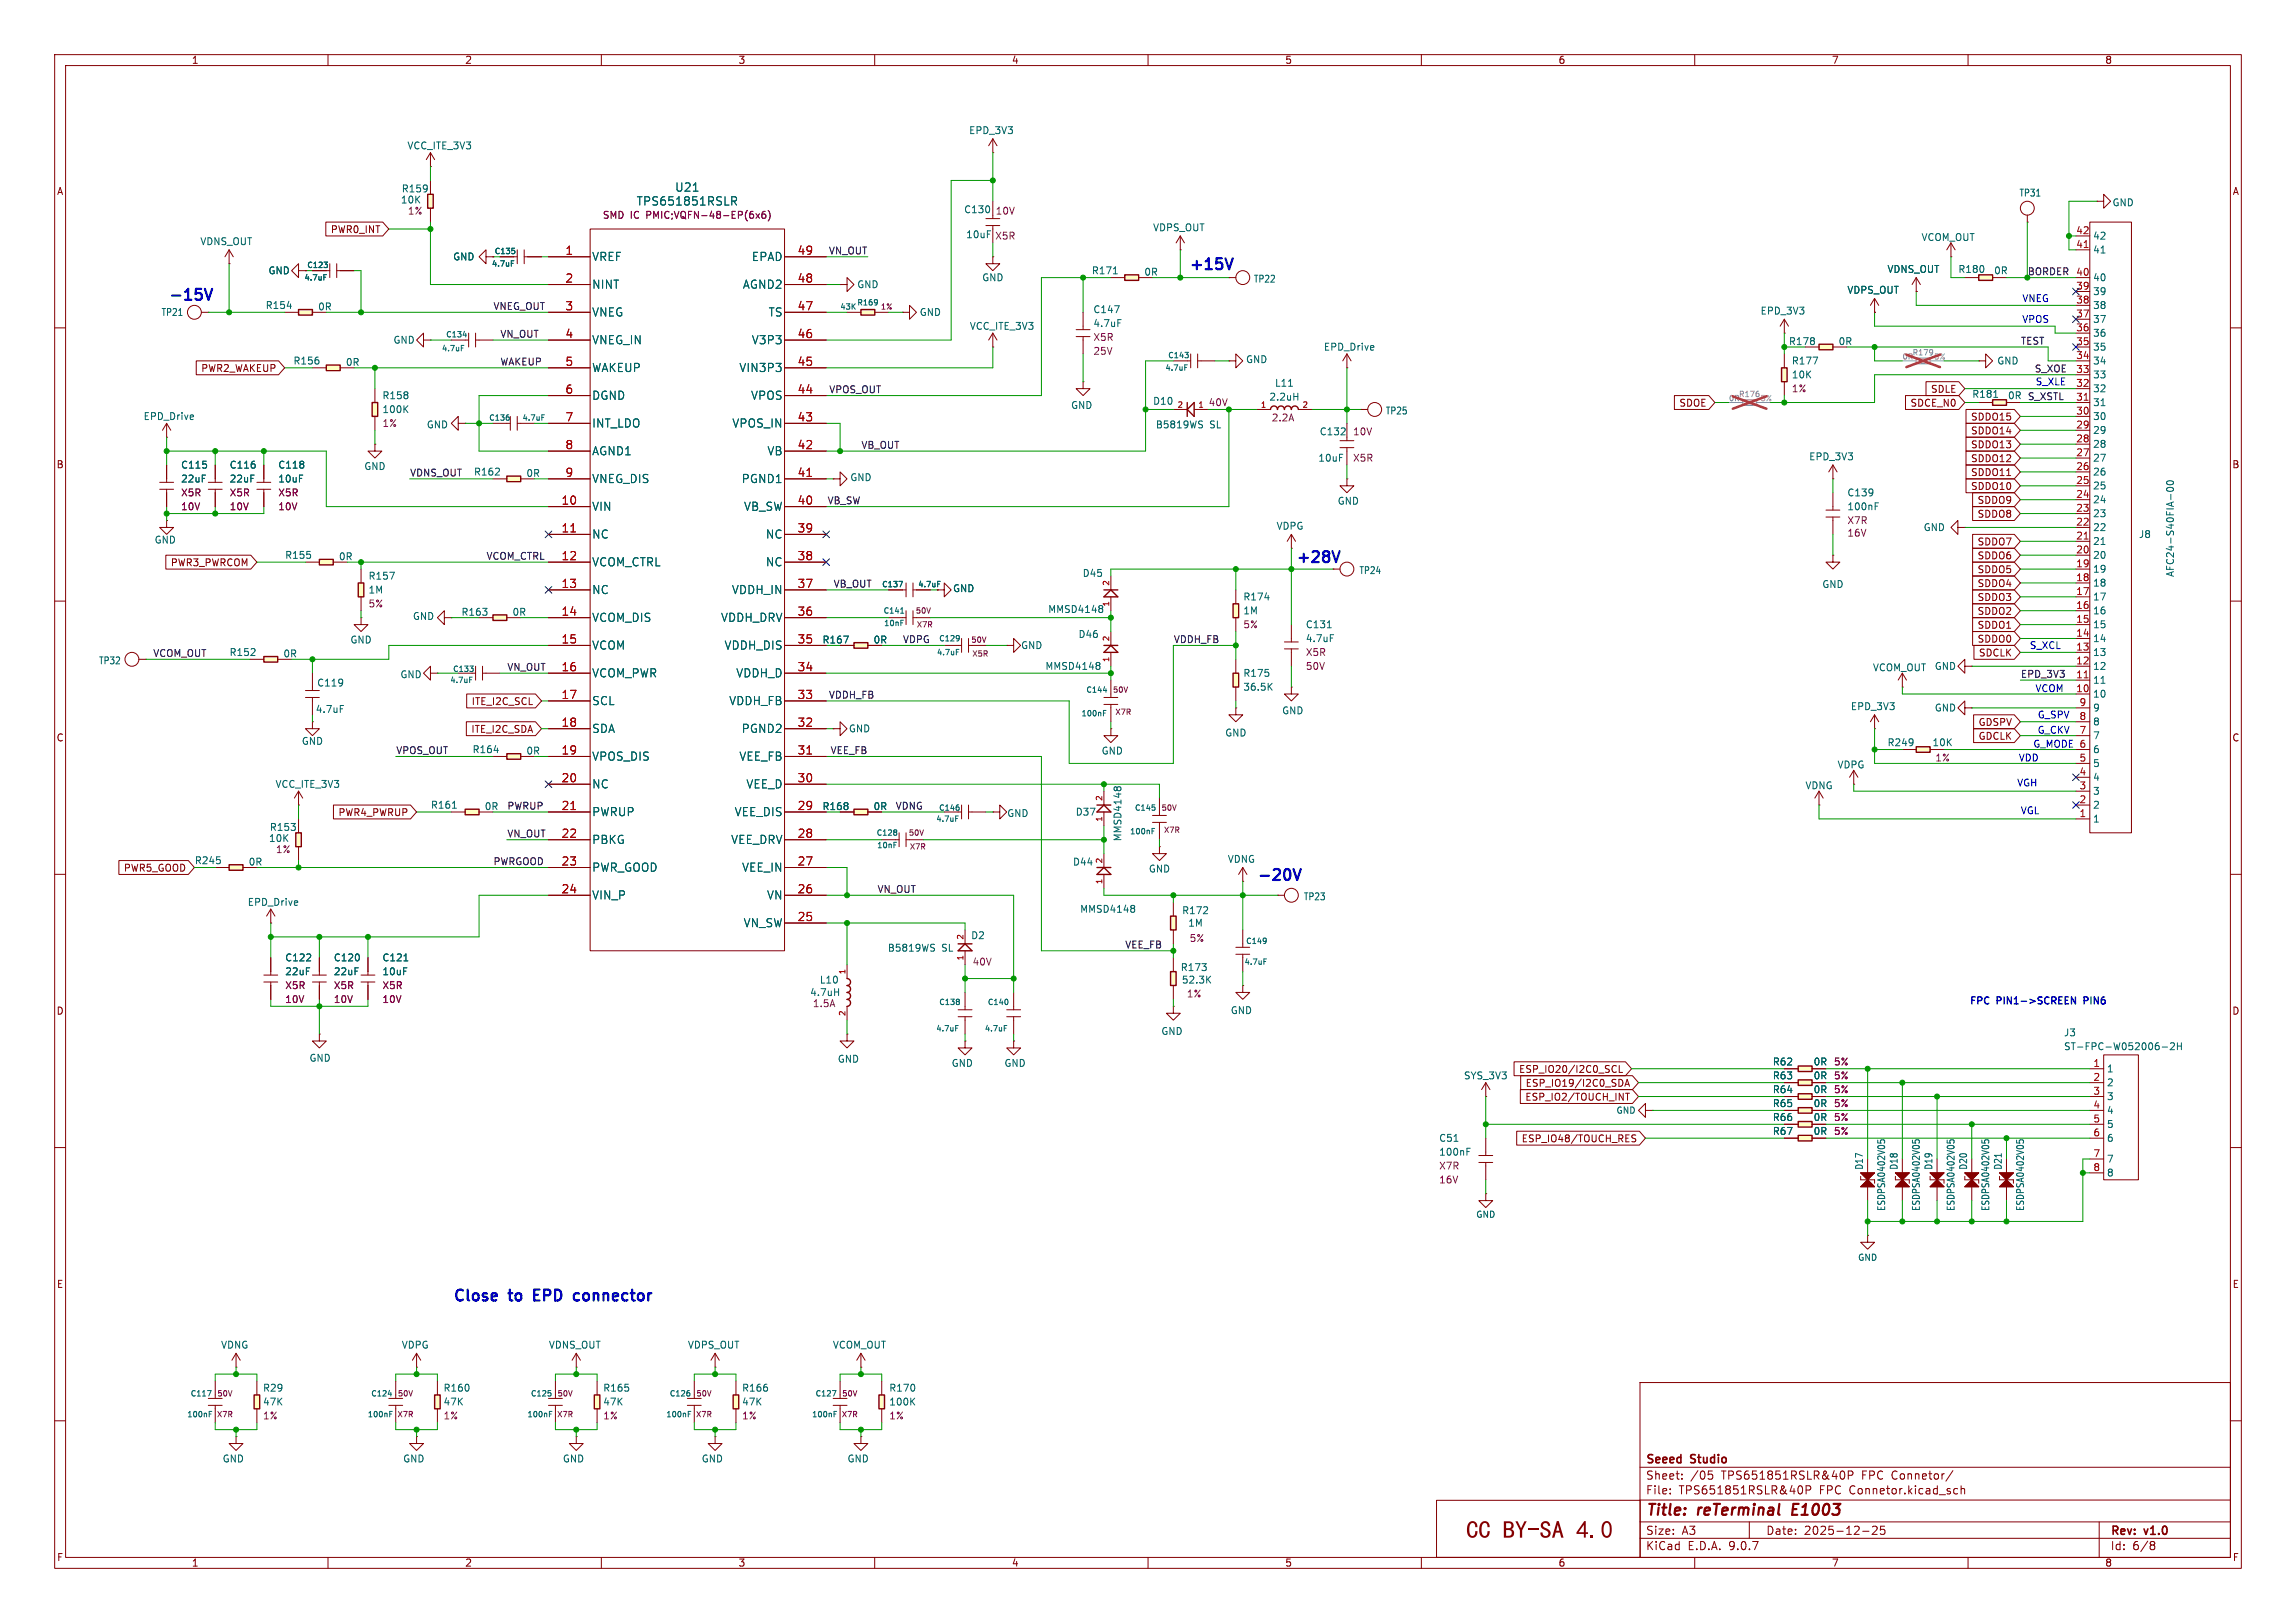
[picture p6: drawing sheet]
<svg xmlns="http://www.w3.org/2000/svg" width="420mm" height="297mm" viewBox="0 0 420 297" stroke-linecap="round" stroke-linejoin="round" font-family="sans-serif">
<defs><g id="words">
<text font-size="4.5" fill="#840000" x="268.2" y="282.4">CCBY-SA4.0</text>
<g font-size="2.8" fill="#0000c2">
<text x="217.4" y="49.5">+15V</text>
<text x="30.7" y="55.1">-15V</text>
<text x="237" y="103.1">+28V</text>
<text x="229.9" y="161.3">-20V</text>
<text x="82.8" y="238.3">Close</text>
<text x="93.3" y="238.3">to</text>
<text x="98.6" y="238.3">EPD</text>
<text x="106.7" y="238.3">connector</text>
</g>
<g font-size="2.8" fill="#840000">
<text x="301" y="277.9">Title:</text>
<text x="310.6" y="277.9">reTerminal</text>
<text x="328.7" y="277.9">E1003</text>
</g>
<g font-size="2.1" fill="#006464">
<text x="123.4" y="35.3">U21</text>
<text x="116.4" y="37.8">TPS651851RSLR</text>
<text x="108.2" y="48">VREF</text>
<text x="137.5" y="48">EPAD</text>
<text x="108.2" y="53">NINT</text>
<text x="135.8" y="53">AGND2</text>
<text x="108.2" y="58.1">VNEG</text>
<text x="140.5" y="58.1">TS</text>
<text x="108.2" y="63.2">VNEG_IN</text>
<text x="137.5" y="63.2">V3P3</text>
<text x="108.2" y="68.3">WAKEUP</text>
<text x="135.2" y="68.3">VIN3P3</text>
<text x="108.2" y="73.4">DGND</text>
<text x="137.3" y="73.4">VPOS</text>
<text x="108.2" y="78.4">INT_LDO</text>
<text x="108.2" y="83.5">AGND1</text>
<text x="133.9" y="78.4">VPOS_IN</text>
<text x="140.3" y="83.5">VB</text>
<text x="108.2" y="88.6">VNEG_DIS</text>
<text x="135.6" y="88.6">PGND1</text>
<text x="108.2" y="93.7">VIN</text>
<text x="136" y="93.7">VB_SW</text>
<text x="108.2" y="98.8">NC</text>
<text x="140" y="98.8">NC</text>
<text x="108.2" y="103.8">VCOM_CTRL</text>
<text x="140" y="103.8">NC</text>
<text x="108.2" y="108.9">NC</text>
<text x="133.8" y="108.9">VDDH_IN</text>
<text x="108.2" y="114">VCOM_DIS</text>
<text x="108.2" y="119.1">VCOM</text>
<text x="131.8" y="114">VDDH_DRV</text>
<text x="132.5" y="119.1">VDDH_DIS</text>
<text x="108.2" y="124.2">VCOM_PWR</text>
<text x="134.6" y="124.2">VDDH_D</text>
<text x="108.2" y="129.2">SCL</text>
<text x="133.3" y="129.2">VDDH_FB</text>
<text x="108.2" y="134.3">SDA</text>
<text x="135.6" y="134.3">PGND2</text>
<text x="108.2" y="139.4">VPOS_DIS</text>
<text x="135.2" y="139.4">VEE_FB</text>
<text x="108.2" y="144.5">NC</text>
<text x="108.2" y="149.6">PWRUP</text>
<text x="134.3" y="149.6">VEE_DIS</text>
<text x="136.5" y="144.5">VEE_D</text>
<text x="108.2" y="154.6">PBKG</text>
<text x="133.7" y="154.6">VEE_DRV</text>
<text x="108.2" y="159.7">PWR_GOOD</text>
<text x="135.7" y="159.7">VEE_IN</text>
<text x="108.2" y="164.8">VIN_P</text>
<text x="140.2" y="164.8">VN</text>
<text x="136" y="169.9">VN_SW</text>
</g>
<g font-size="2.1" fill="#a90000">
<text x="103.3" y="46.7">1</text>
<text x="145.8" y="46.7">49</text>
<text x="103.3" y="51.8">2</text>
<text x="145.8" y="51.8">48</text>
<text x="103.3" y="56.9">3</text>
<text x="145.8" y="56.9">47</text>
<text x="103.3" y="62">4</text>
<text x="145.8" y="62">46</text>
<text x="103.3" y="67.1">5</text>
<text x="145.8" y="67.1">45</text>
<text x="103.3" y="72.1">6</text>
<text x="103.3" y="77.2">7</text>
<text x="145.8" y="72.1">44</text>
<text x="145.8" y="77.2">43</text>
<text x="103.3" y="82.3">8</text>
<text x="145.8" y="82.3">42</text>
<text x="103.3" y="87.4">9</text>
<text x="145.8" y="87.4">41</text>
<text x="102.6" y="92.5">10</text>
<text x="145.8" y="92.5">40</text>
<text x="102.6" y="97.5">11</text>
<text x="145.8" y="97.5">39</text>
<text x="102.6" y="102.6">12</text>
<text x="102.6" y="107.7">13</text>
<text x="145.8" y="102.6">38</text>
<text x="145.8" y="107.7">37</text>
<text x="102.6" y="112.8">14</text>
<text x="145.8" y="112.8">36</text>
<text x="102.6" y="117.9">15</text>
<text x="145.8" y="117.9">35</text>
<text x="102.6" y="122.9">16</text>
<text x="145.8" y="122.9">34</text>
<text x="102.6" y="128">17</text>
<text x="145.8" y="128">33</text>
<text x="102.6" y="133.1">18</text>
<text x="145.8" y="133.1">32</text>
<text x="102.6" y="138.2">19</text>
<text x="102.6" y="143.3">20</text>
<text x="145.8" y="138.2">31</text>
<text x="145.8" y="143.3">30</text>
<text x="102.6" y="148.3">21</text>
<text x="145.8" y="148.3">29</text>
<text x="102.6" y="153.4">22</text>
<text x="145.8" y="153.4">28</text>
<text x="102.6" y="158.5">23</text>
<text x="145.8" y="158.5">27</text>
<text x="102.6" y="163.6">24</text>
<text x="145.8" y="163.6">26</text>
<text x="145.8" y="168.7">25</text>
</g>
<g font-size="2.1" fill="#840000">
<text x="301" y="268.2">Seeed</text>
<text x="309.4" y="268.2">Studio</text>
<text x="301" y="273.7">File:</text>
<text x="301" y="271">Sheet:</text>
<text x="307.1" y="273.7">TPS651851RSLR&amp;40P</text>
<text x="309.2" y="271">/05</text>
<text x="314.9" y="271">TPS651851RSLR&amp;40P</text>
<text x="332.9" y="273.7">FPC Connetor.kicad_sch</text>
<text x="340.7" y="271">FPC Connetor/</text>
<text x="301" y="281.1">Size:</text>
<text x="307.6" y="281.1">A3</text>
<text x="323" y="281.1">Date:</text>
<text x="330" y="281.1">2025-12-25</text>
<text x="386" y="281.3">Rev:</text>
<text x="392.4" y="281.3">v1.0</text>
<text x="301" y="283.9">KiCad</text>
<text x="308.7" y="283.9">E.D.A.</text>
<text x="316.3" y="283.9">9.0.7</text>
<text x="386" y="283.9">Id:</text>
<text x="390.1" y="283.9">6/8</text>
</g>
<g font-size="1.8" fill="#840000">
<text x="35" y="11.9">1</text>
<text x="85" y="11.9">2</text>
<text x="135" y="11.9">3</text>
<text x="185" y="11.9">4</text>
<text x="235" y="11.9">5</text>
<text x="285" y="11.9">6</text>
<text x="335" y="11.9">7</text>
<text x="385" y="11.9">8</text>
<text x="10.3" y="35.9">A</text>
<text x="408.3" y="35.9">A</text>
<text x="60.4" y="42.9">PWR0_INT</text>
<text x="36.7" y="68.3">PWR2_WAKEUP</text>
<text x="307.1" y="74.6">SDOE</text>
<text x="349.4" y="74.6">SDCE_N0</text>
<text x="353.1" y="72.1">SDLE</text>
<text x="360.4" y="77.2">SDDO15</text>
<text x="360.4" y="79.7">SDDO14</text>
<text x="360.4" y="82.2">SDDO13</text>
<text x="10.3" y="85.9">B</text>
<text x="360.4" y="84.8">SDDO12</text>
<text x="360.4" y="87.3">SDDO11</text>
<text x="360.4" y="89.9">SDDO10</text>
<text x="408.2" y="85.9">B</text>
<text x="361.6" y="94.9">SDDO8</text>
<text x="361.6" y="92.4">SDDO9</text>
<text x="361.6" y="100">SDDO7</text>
<text x="31.1" y="103.8">PWR3_PWRCOM</text>
<text x="361.6" y="107.6">SDDO4</text>
<text x="361.6" y="105.1">SDDO5</text>
<text x="361.6" y="102.6">SDDO6</text>
<text x="361.6" y="110.2">SDDO3</text>
<text x="361.6" y="112.7">SDDO2</text>
<text x="361.6" y="115.3">SDDO1</text>
<text x="361.6" y="117.8">SDDO0</text>
<text x="361.9" y="120.3">SDCLK</text>
<text x="86.2" y="129.2">ITE_I2C_SCL</text>
<text x="10.3" y="135.9">C</text>
<text x="86.1" y="134.3">ITE_I2C_SDA</text>
<text x="361.8" y="135.6">GDCLK</text>
<text x="361.8" y="133">GDSPV</text>
<text x="408.2" y="135.9">C</text>
<text x="61.8" y="149.5">PWR4_PWRUP</text>
<text x="22.6" y="159.7">PWR5_GOOD</text>
<text x="10.3" y="185.9">D</text>
<text x="408.2" y="185.9">D</text>
<text x="277.8" y="196.5">ESP_IO20/I2C0_SCL</text>
<text x="331.7" y="195.2">0R</text>
<text x="331.7" y="197.7">0R</text>
<text x="278.9" y="201.6">ESP_IO2/TOUCH_INT</text>
<text x="279" y="199.1">ESP_IO19/I2C0_SDA</text>
<text x="331.7" y="200.3">0R</text>
<text x="331.7" y="202.8">0R</text>
<text x="278.3" y="209.2">ESP_IO48/TOUCH_RES</text>
<text x="331.7" y="205.3">0R</text>
<text x="331.7" y="207.9">0R</text>
<text x="10.3" y="235.9">E</text>
<text x="408.3" y="235.9">E</text>
<text x="10.3" y="285.9">F</text>
<text x="35" y="286.9">1</text>
<text x="85" y="286.9">2</text>
<text x="135" y="286.9">3</text>
<text x="185" y="286.9">4</text>
<text x="235" y="286.9">5</text>
<text x="285" y="286.9">6</text>
<text x="335" y="286.9">7</text>
<text x="385" y="286.9">8</text>
<text x="408.3" y="285.9">F</text>
</g>
<g font-size="1.8" fill="#006464">
<text x="74.4" y="27.5">VCC_ITE_3V3</text>
<text x="177.2" y="24.7">EPD_3V3</text>
<text x="73.4" y="35.4">R159</text>
<text x="73.2" y="37.4">10K</text>
<text x="176.3" y="39.2">C130</text>
<text x="369.3" y="36.2">TP31</text>
<text x="386.3" y="37.9">GND</text>
<text x="36.6" y="45.1">VDNS_OUT</text>
<text x="82.8" y="47.9">GND</text>
<text x="176.6" y="43.8">10uF</text>
<text x="210.8" y="42.5">VDPS_OUT</text>
<text x="351.4" y="44.3">VCOM_OUT</text>
<text x="382.8" y="46.6">41</text>
<text x="382.8" y="44">42</text>
<text x="49" y="50.4">GND</text>
<text x="156.7" y="52.9">GND</text>
<text x="179.6" y="51.7">GND</text>
<text x="199.6" y="50.4">R171</text>
<text x="209.2" y="50.6">0R</text>
<text x="229.3" y="51.9">TP22</text>
<text x="337.8" y="53.9">VDPS_OUT</text>
<text x="345.2" y="50.1">VDNS_OUT</text>
<text x="358.1" y="50.1">R180</text>
<text x="364.7" y="50.4">0R</text>
<text x="382.8" y="51.7">40</text>
<text x="29.4" y="58">TP21</text>
<text x="48.5" y="56.7">R154</text>
<text x="58.1" y="57">0R</text>
<text x="168.1" y="58">GND</text>
<text x="199.9" y="57.5">C147</text>
<text x="322" y="57.8">EPD_3V3</text>
<text x="382.8" y="59.3">37</text>
<text x="382.8" y="56.7">38</text>
<text x="382.8" y="54.2">39</text>
<text x="71.9" y="63.1">GND</text>
<text x="177.3" y="60.6">VCC_ITE_3V3</text>
<text x="199.9" y="60">4.7uF</text>
<text x="242.1" y="64.4">EPD_Drive</text>
<text x="327.1" y="63.3">R178</text>
<text x="336.2" y="63.3">0R</text>
<text x="382.8" y="64.4">35</text>
<text x="382.8" y="61.8">36</text>
<text x="53.6" y="66.9">R156</text>
<text x="63.2" y="67.2">0R</text>
<text x="227.8" y="66.6">GND</text>
<text x="233.1" y="71">L11</text>
<text x="327.7" y="66.9">R177</text>
<text x="327.7" y="69.4">10K</text>
<text x="365.2" y="66.9">GND</text>
<text x="382.8" y="72">32</text>
<text x="382.8" y="69.4">33</text>
<text x="382.8" y="66.9">34</text>
<text x="26.2" y="77.1">EPD_Drive</text>
<text x="69.9" y="73.3">R158</text>
<text x="69.9" y="75.8">100K</text>
<text x="195.8" y="75">GND</text>
<text x="210.8" y="74.3">D10</text>
<text x="232.1" y="73.5">2.2uH</text>
<text x="253.4" y="76">TP25</text>
<text x="360.7" y="73">R181</text>
<text x="367.2" y="73.3">0R</text>
<text x="382.8" y="77.1">30</text>
<text x="382.8" y="74.5">31</text>
<text x="78" y="78.6">GND</text>
<text x="211.3" y="78.6">B5819WS</text>
<text x="221.3" y="78.6">SL</text>
<text x="241.3" y="79.9">C132</text>
<text x="382.8" y="82.1">28</text>
<text x="382.8" y="79.6">29</text>
<text x="33" y="86">C115</text>
<text x="33" y="88.5">22uF</text>
<text x="41.9" y="86">C116</text>
<text x="41.9" y="88.5">22uF</text>
<text x="50.8" y="86">C118</text>
<text x="50.8" y="88.5">10uF</text>
<text x="66.5" y="86.2">GND</text>
<text x="86.6" y="87.2">R162</text>
<text x="96.2" y="87.5">0R</text>
<text x="155.4" y="88.2">GND</text>
<text x="241.1" y="84.7">10uF</text>
<text x="330.8" y="84.4">EPD_3V3</text>
<text x="382.8" y="89.8">25</text>
<text x="382.8" y="87.2">26</text>
<text x="382.8" y="84.7">27</text>
<text x="244.6" y="92.6">GND</text>
<text x="337.8" y="91">C139</text>
<text x="337.8" y="93.6">100nF</text>
<text x="382.8" y="94.8">23</text>
<text x="382.8" y="92.3">24</text>
<text x="28.2" y="99.7">GND</text>
<text x="233.4" y="97.1">VDPG</text>
<text x="351.8" y="97.4">GND</text>
<text x="382.8" y="99.9">21</text>
<text x="382.8" y="97.4">22</text>
<text x="391.2" y="98.7">J8</text>
<text x="52.1" y="102.5">R155</text>
<text x="61.9" y="102.7">0R</text>
<text x="67.3" y="106.3">R157</text>
<text x="198" y="105.8">D45</text>
<text x="248.6" y="105.3">TP24</text>
<text x="333.2" y="107.8">GND</text>
<text x="382.8" y="107.5">18</text>
<text x="382.8" y="105">19</text>
<text x="382.8" y="102.5">20</text>
<text x="397.9" y="105.7" transform="rotate(-90 397.9 105.7)">AFC24-S40FIA-00</text>
<text x="67.3" y="108.8">1M</text>
<text x="75.4" y="113.6">GND</text>
<text x="84.3" y="112.9">R163</text>
<text x="93.7" y="112.9">0R</text>
<text x="174.2" y="108.6">GND</text>
<text x="191.6" y="112.4">MMSD4148</text>
<text x="227.3" y="110.1">R174</text>
<text x="227.3" y="112.6">1M</text>
<text x="382.8" y="112.6">16</text>
<text x="382.8" y="110.1">17</text>
<text x="64" y="118">GND</text>
<text x="150.4" y="118">R167</text>
<text x="159.7" y="118">0R</text>
<text x="186.7" y="119">GND</text>
<text x="197.2" y="116.9">D46</text>
<text x="238.8" y="115.2">C131</text>
<text x="238.8" y="117.7">4.7uF</text>
<text x="382.8" y="117.7">14</text>
<text x="382.8" y="115.2">15</text>
<text x="18" y="121.8">TP32</text>
<text x="41.9" y="120.2">R152</text>
<text x="51.7" y="120.5">0R</text>
<text x="57.9" y="125.8">C119</text>
<text x="73.1" y="124.3">GND</text>
<text x="191.1" y="122.8">MMSD4148</text>
<text x="227.3" y="124.1">R175</text>
<text x="342.5" y="123">VCOM_OUT</text>
<text x="353.8" y="122.8">GND</text>
<text x="382.8" y="125.3">11</text>
<text x="382.8" y="122.8">12</text>
<text x="382.8" y="120.2">13</text>
<text x="57.7" y="130.7">4.7uF</text>
<text x="227.3" y="126.6">36.5K</text>
<text x="234.4" y="130.9">GND</text>
<text x="338.5" y="130.1">EPD_3V3</text>
<text x="353.8" y="130.4">GND</text>
<text x="382.8" y="130.4">9</text>
<text x="382.8" y="127.9">10</text>
<text x="55.1" y="136.5">GND</text>
<text x="155.2" y="134.2">GND</text>
<text x="224" y="135">GND</text>
<text x="345.2" y="136.8">R249</text>
<text x="353.4" y="136.8">10K</text>
<text x="382.8" y="135.5">7</text>
<text x="382.8" y="132.9">8</text>
<text x="86.3" y="138">R164</text>
<text x="96.2" y="138.3">0R</text>
<text x="201.4" y="138.3">GND</text>
<text x="336" y="140.8">VDPG</text>
<text x="382.8" y="143.1">4</text>
<text x="382.8" y="140.6">5</text>
<text x="382.8" y="138">6</text>
<text x="50.3" y="144.4">VCC_ITE_3V3</text>
<text x="78.7" y="148.2">R161</text>
<text x="88.6" y="148.4">0R</text>
<text x="150.4" y="148.4">R168</text>
<text x="159.7" y="148.4">0R</text>
<text x="184.1" y="149.7">GND</text>
<text x="196.7" y="149.5">D37</text>
<text x="330.2" y="144.6">VDNG</text>
<text x="382.8" y="148.2">2</text>
<text x="382.8" y="145.6">3</text>
<text x="49.1" y="154.3">10K</text>
<text x="49.3" y="152.2">R153</text>
<text x="205.3" y="154.1" transform="rotate(-90 205.3 154.1)">MMSD4148</text>
<text x="382.8" y="150.7">1</text>
<text x="35.5" y="158.3">R245</text>
<text x="45.4" y="158.6">0R</text>
<text x="196.2" y="158.6">D44</text>
<text x="210.1" y="159.9">GND</text>
<text x="224.5" y="158.1">VDNG</text>
<text x="45.2" y="166">EPD_Drive</text>
<text x="197.5" y="167.2">MMSD4148</text>
<text x="216.1" y="167.5">R172</text>
<text x="238.4" y="164.9">TP23</text>
<text x="177.6" y="172.1">D2</text>
<text x="217.3" y="169.8">1M</text>
<text x="52.1" y="176.1">C122</text>
<text x="52.1" y="178.7">22uF</text>
<text x="61" y="176.1">C120</text>
<text x="61" y="178.7">22uF</text>
<text x="69.9" y="176.1">C121</text>
<text x="69.9" y="178.7">10uF</text>
<text x="162.3" y="174.3">B5819WS</text>
<text x="172.3" y="174.3">SL</text>
<text x="215.9" y="177.9">R173</text>
<text x="148.1" y="182.5">4.7uH</text>
<text x="149.9" y="180.2">L10</text>
<text x="216.1" y="180.2">52.3K</text>
<text x="225" y="185.8">GND</text>
<text x="212.3" y="189.6">GND</text>
<text x="377.5" y="189.8">J3</text>
<text x="56.5" y="194.5">GND</text>
<text x="153.2" y="194.7">GND</text>
<text x="174" y="195.4">GND</text>
<text x="183.6" y="195.4">GND</text>
<text x="267.7" y="197.7">SYS_3V3</text>
<text x="324.2" y="195.2">R62</text>
<text x="324.2" y="197.7">R63</text>
<text x="377.5" y="192.4">ST-FPC-W052006-2H</text>
<text x="385.3" y="196.4">1</text>
<text x="324.2" y="200.3">R64</text>
<text x="324.2" y="202.8">R65</text>
<text x="385.3" y="199">2</text>
<text x="385.3" y="201.5">3</text>
<text x="263.2" y="209.1">C51</text>
<text x="324.2" y="205.3">R66</text>
<text x="324.2" y="207.9">R67</text>
<text x="385.3" y="204.1">4</text>
<text x="385.3" y="206.6">5</text>
<text x="385.3" y="209.1">6</text>
<text x="263.2" y="211.7">100nF</text>
<text x="341" y="214.2" transform="rotate(-90 341 214.2)">D17</text>
<text x="347.3" y="214.2" transform="rotate(-90 347.3 214.2)">D18</text>
<text x="353.7" y="214.2" transform="rotate(-90 353.7 214.2)">D19</text>
<text x="360" y="214.2" transform="rotate(-90 360 214.2)">D20</text>
<text x="366.4" y="214.2" transform="rotate(-90 366.4 214.2)">D21</text>
<text x="385.3" y="213">7</text>
<text x="385.3" y="215.5">8</text>
<text x="345" y="221.7" transform="rotate(-90 345 221.7)">ESDPSA0402V05</text>
<text x="351.4" y="221.7" transform="rotate(-90 351.4 221.7)">ESDPSA0402V05</text>
<text x="357.7" y="221.7" transform="rotate(-90 357.7 221.7)">ESDPSA0402V05</text>
<text x="364.1" y="221.7" transform="rotate(-90 364.1 221.7)">ESDPSA0402V05</text>
<text x="370.4" y="221.7" transform="rotate(-90 370.4 221.7)">ESDPSA0402V05</text>
<text x="40.3" y="247">VDNG</text>
<text x="73.4" y="247">VDPG</text>
<text x="100.3" y="247">VDNS_OUT</text>
<text x="125.7" y="247">VDPS_OUT</text>
<text x="152.3" y="247">VCOM_OUT</text>
<text x="48" y="254.9">R29</text>
<text x="48" y="257.4">47K</text>
<text x="81" y="254.9">R160</text>
<text x="81" y="257.4">47K</text>
<text x="110.2" y="254.9">R165</text>
<text x="110.2" y="257.4">47K</text>
<text x="135.6" y="254.9">R166</text>
<text x="135.6" y="257.4">47K</text>
<text x="162.6" y="254.9">R170</text>
<text x="162.6" y="257.4">100K</text>
<text x="40.6" y="267.8">GND</text>
<text x="73.7" y="267.8">GND</text>
<text x="102.9" y="267.8">GND</text>
<text x="128.3" y="267.8">GND</text>
<text x="154.9" y="267.8">GND</text>
</g>
<g font-size="1.8" fill="#840084">
<text x="74.5" y="39.5">1%</text>
<text x="110.2" y="40.2">SMD IC</text>
<text x="118.3" y="40.2">PMIC;VQFN-48-EP(6x6)</text>
<text x="182" y="39.5">10V</text>
<text x="181.9" y="44">X5R</text>
<text x="199.9" y="62.6">X5R</text>
<text x="199.9" y="65.1">25V</text>
<text x="327.7" y="72">1%</text>
<text x="221" y="74.5">40V</text>
<text x="232.5" y="77.3">2.2A</text>
<text x="69.9" y="78.3">1%</text>
<text x="247.4" y="79.9">10V</text>
<text x="247.4" y="84.7">X5R</text>
<text x="33" y="91">X5R</text>
<text x="33" y="93.6">10V</text>
<text x="41.9" y="91">X5R</text>
<text x="41.9" y="93.6">10V</text>
<text x="50.8" y="91">X5R</text>
<text x="50.8" y="93.6">10V</text>
<text x="337.8" y="96.1">X7R</text>
<text x="337.8" y="98.4">16V</text>
<text x="67.3" y="111.4">5%</text>
<text x="227.3" y="115.2">5%</text>
<text x="238.8" y="120.2">X5R</text>
<text x="238.8" y="122.8">50V</text>
<text x="353.9" y="139.5">1%</text>
<text x="50.4" y="156.3">1%</text>
<text x="217.5" y="172.6">5%</text>
<text x="177.8" y="176.9">40V</text>
<text x="52.1" y="181.2">X5R</text>
<text x="52.1" y="183.7">10V</text>
<text x="61" y="181.2">X5R</text>
<text x="61" y="183.7">10V</text>
<text x="69.9" y="181.2">X5R</text>
<text x="69.9" y="183.7">10V</text>
<text x="148.6" y="184.5">1.5A</text>
<text x="217" y="182.7">1%</text>
<text x="335.4" y="195.2">5%</text>
<text x="335.4" y="197.7">5%</text>
<text x="335.4" y="200.3">5%</text>
<text x="335.4" y="202.8">5%</text>
<text x="335.4" y="205.3">5%</text>
<text x="335.4" y="207.9">5%</text>
<text x="263.2" y="214.2">X7R</text>
<text x="263.2" y="216.8">16V</text>
<text x="48" y="259.9">1%</text>
<text x="81" y="259.9">1%</text>
<text x="110.2" y="259.9">1%</text>
<text x="135.6" y="259.9">1%</text>
<text x="162.6" y="259.9">1%</text>
</g>
<g font-size="1.8" fill="#0f0f0f">
<text x="151.5" y="46.6">VN_OUT</text>
<text x="370.8" y="50.5">BORDER</text>
<text x="90.2" y="56.8">VNEG_OUT</text>
<text x="91.4" y="61.9">VN_OUT</text>
<text x="369.6" y="63.2">TEST</text>
<text x="91.4" y="67">WAKEUP</text>
<text x="372.1" y="68.2">S_XOE</text>
<text x="151.6" y="72">VPOS_OUT</text>
<text x="370.8" y="73.3">S_XSTL</text>
<text x="157.5" y="82.2">VB_OUT</text>
<text x="74.9" y="87.3">VDNS_OUT</text>
<text x="151.3" y="92.4">VB_SW</text>
<text x="88.9" y="102.5">VCOM_CTRL</text>
<text x="152.4" y="107.6">VB_OUT</text>
<text x="165.1" y="117.8">VDPG</text>
<text x="214.6" y="117.8">VDDH_FB</text>
<text x="27.9" y="120.3">VCOM_OUT</text>
<text x="92.7" y="122.8">VN_OUT</text>
<text x="369.6" y="124.1">EPD_3V3</text>
<text x="151.5" y="127.9">VDDH_FB</text>
<text x="72.4" y="138.1">VPOS_OUT</text>
<text x="151.8" y="138.1">VEE_FB</text>
<text x="92.7" y="148.2">PWRUP</text>
<text x="163.7" y="148.2">VDNG</text>
<text x="92.7" y="153.3">VN_OUT</text>
<text x="90.2" y="158.4">PWRGOOD</text>
<text x="160.4" y="163.5">VN_OUT</text>
<text x="205.7" y="173.6">VEE_FB</text>
</g>
<g font-size="1.8" fill="#a90000">
<text x="379.7" y="45.5">41</text>
<text x="379.7" y="42.9">42</text>
<text x="379.7" y="53.1">39</text>
<text x="379.7" y="50.5">40</text>
<text x="379.7" y="58.2">37</text>
<text x="379.7" y="55.6">38</text>
<text x="379.7" y="65.8">34</text>
<text x="379.7" y="63.2">35</text>
<text x="379.7" y="60.7">36</text>
<text x="379.7" y="70.9">32</text>
<text x="379.7" y="68.3">33</text>
<text x="379.7" y="75.9">30</text>
<text x="379.7" y="73.4">31</text>
<text x="379.7" y="83.6">27</text>
<text x="379.7" y="81">28</text>
<text x="379.7" y="78.5">29</text>
<text x="379.7" y="88.6">25</text>
<text x="379.7" y="86.1">26</text>
<text x="379.7" y="93.7">23</text>
<text x="379.7" y="91.2">24</text>
<text x="379.7" y="101.3">20</text>
<text x="379.7" y="98.8">21</text>
<text x="379.7" y="96.3">22</text>
<text x="379.7" y="106.4">18</text>
<text x="379.7" y="103.9">19</text>
<text x="379.7" y="111.5">16</text>
<text x="379.7" y="109">17</text>
<text x="379.7" y="119.1">13</text>
<text x="379.7" y="116.6">14</text>
<text x="379.7" y="114">15</text>
<text x="379.7" y="124.2">11</text>
<text x="379.7" y="121.7">12</text>
<text x="379.7" y="126.7">10</text>
<text x="380.3" y="131.8">8</text>
<text x="380.3" y="129.3">9</text>
<text x="380.3" y="134.4">7</text>
<text x="380.3" y="142">4</text>
<text x="380.3" y="139.4">5</text>
<text x="380.3" y="149.6">1</text>
<text x="380.3" y="147.1">2</text>
<text x="380.3" y="144.5">3</text>
<text x="382.8" y="195.3">1</text>
<text x="382.8" y="197.9">2</text>
<text x="382.8" y="200.4">3</text>
<text x="382.8" y="202.9">4</text>
<text x="382.8" y="205.5">5</text>
<text x="382.8" y="208">6</text>
<text x="382.8" y="211.8">7</text>
<text x="382.8" y="214.4">8</text>
</g>
<g font-size="1.8" fill="#0000c2">
<text x="369.8" y="59.3">VPOS</text>
<text x="369.8" y="55.5">VNEG</text>
<text x="372.3" y="70.7">S_XLE</text>
<text x="371.2" y="119">S_XCL</text>
<text x="372.2" y="126.9">VCOM</text>
<text x="372.7" y="131.7">G_SPV</text>
<text x="371.8" y="137">G_MODE 6</text>
<text x="372.6" y="134.5">G_CKV</text>
<text x="369.2" y="139.6">VDD</text>
<text x="368.9" y="144.1">VGH</text>
<text x="369.6" y="149.2">VGL</text>
<text x="360.2" y="184.2">FPC</text>
<text x="365.3" y="184.2">PIN1-&gt;SCREEN</text>
<text x="381.7" y="184.2">PIN6</text>
</g>
<g font-size="1.6" fill="#006464">
<text x="295.6" y="204">GND</text>
<text x="269.9" y="223.1">GND</text>
<text x="339.8" y="230.9">GND</text>
</g>
<g font-size="1.4" fill="#840000">
<text x="90.4" y="46.7">C135</text>
<text x="167.9" y="107.7">4.7uF</text>
</g>
<g font-size="1.4" fill="#006464">
<text x="55.6" y="51.5">4.7uF</text>
<text x="56.1" y="49.2">C123</text>
<text x="89.9" y="49">4.7uF</text>
<text x="153.6" y="56.9">43K</text>
<text x="156.7" y="56.1">R169</text>
<text x="80.7" y="64.5">4.7uF</text>
<text x="81.5" y="61.9">C134</text>
<text x="213.6" y="65.8">C143</text>
<text x="213.1" y="68">4.7uF</text>
<text x="89.4" y="77.2">C136</text>
<text x="95.5" y="77.2">4.7uF</text>
<text x="161.2" y="107.7">C137</text>
<text x="161.5" y="112.5">C141</text>
<text x="202.9" y="111.1" transform="rotate(-90 202.9 111.1)">1</text>
<text x="161.6" y="114.8">10nF</text>
<text x="171.7" y="117.6">C129</text>
<text x="82.3" y="125.2">4.7uF</text>
<text x="82.8" y="123.2">C133</text>
<text x="171.3" y="120.1">4.7uF</text>
<text x="197.7" y="131.3">100nF</text>
<text x="198.6" y="127">C144</text>
<text x="171.7" y="148.6">C146</text>
<text x="207.5" y="148.6">C145</text>
<text x="160.2" y="153.1">C128</text>
<text x="160.3" y="155.4">10nF</text>
<text x="171.2" y="150.6">4.7uF</text>
<text x="206.6" y="152.9">100nF</text>
<text x="227.8" y="172.9">C149</text>
<text x="227.5" y="176.8">4.7uF</text>
<text x="171.7" y="184.1">C138</text>
<text x="180.6" y="184.1">C140</text>
<text x="171.2" y="188.9">4.7uF</text>
<text x="180" y="188.9">4.7uF</text>
<text x="34.8" y="255.7">C117</text>
<text x="67.8" y="255.7">C124</text>
<text x="97" y="255.7">C125</text>
<text x="122.4" y="255.7">C126</text>
<text x="149.1" y="255.7">C127</text>
<text x="34.1" y="259.6">100nF</text>
<text x="67.2" y="259.6">100nF</text>
<text x="96.4" y="259.6">100nF</text>
<text x="121.8" y="259.6">100nF</text>
<text x="148.4" y="259.6">100nF</text>
</g>
<g font-size="1.4" fill="#840084">
<text x="161" y="56.9">1%</text>
<text x="167.4" y="112.5">50V</text>
<text x="167.6" y="115">X7R</text>
<text x="177.6" y="117.8">50V</text>
<text x="177.7" y="120.4">X5R</text>
<text x="203.5" y="127">50V</text>
<text x="203.9" y="131">X7R</text>
<text x="212.4" y="148.6">50V</text>
<text x="166.1" y="153.1">50V</text>
<text x="166.3" y="155.7">X7R</text>
<text x="212.8" y="152.6">X7R</text>
<text x="39.6" y="255.7">50V</text>
<text x="72.7" y="255.7">50V</text>
<text x="101.9" y="255.7">50V</text>
<text x="127.3" y="255.7">50V</text>
<text x="153.9" y="255.7">50V</text>
<text x="39.6" y="259.6">X7R</text>
<text x="72.6" y="259.6">X7R</text>
<text x="101.8" y="259.6">X7R</text>
<text x="127.2" y="259.6">X7R</text>
<text x="153.9" y="259.6">X7R</text>
</g>
<g font-size="1.4" fill="#989898">
<text x="349.7" y="65.2">R179</text>
<text x="347.9" y="66">0R</text>
<text x="316.1" y="73.6">0R</text>
<text x="318" y="72.9">R176</text>
</g>
<g font-size="1.4" fill="#a1a1a1">
<text x="353.7" y="66">5%</text>
<text x="321.9" y="73.6">5%</text>
</g>
<g font-size="1.4" fill="#a90000">
<text x="215.3" y="74.7">2</text>
<text x="219.1" y="74.7">1</text>
<text x="230.5" y="74.7">1</text>
<text x="238.1" y="74.7">2</text>
<text x="202.9" y="107.3" transform="rotate(-90 202.9 107.3)">2</text>
<text x="202.9" y="117.5" transform="rotate(-90 202.9 117.5)">2</text>
<text x="202.9" y="121.3" transform="rotate(-90 202.9 121.3)">1</text>
<text x="201.7" y="146.7" transform="rotate(-90 201.7 146.7)">2</text>
<text x="201.7" y="150.5" transform="rotate(-90 201.7 150.5)">1</text>
<text x="201.7" y="161.9" transform="rotate(-90 201.7 161.9)">1</text>
<text x="201.7" y="158.1" transform="rotate(-90 201.7 158.1)">2</text>
<text x="176.3" y="172.1" transform="rotate(-90 176.3 172.1)">2</text>
<text x="154.7" y="178.4" transform="rotate(-90 154.7 178.4)">1</text>
<text x="176.3" y="175.9" transform="rotate(-90 176.3 175.9)">1</text>
<text x="154.7" y="186" transform="rotate(-90 154.7 186)">2</text>
</g>
</g></defs>
<g fill="none" stroke="#840000" stroke-width=".18">
<path d="M10 10h400v277h-400zM12 12h396v273h-396zM60 10v2M110 10v2M160 10v2M210 10v2M260 10v2M310 10v2M360 10v2M88.9 47v-1.3l-1.3 1.3 1.3 1.3v-1.3h1.3M10 60h2M408 60h2"/>
<path d="M10 110h2M408 110h2M10 160h2M181.6 148.6h1.3v-1.3l1.2 1.3-1.2 1.3v-1.3M181.6 148.6h.1M408 160h2M175.3 186.1h2.5M175.3 184.8h2.5M176.5 181.6v3.2M176.5 186.1v3.1M184.1 186.1h2.6M184.1 184.8h2.6"/>
<path d="M185.4 181.6v3.2M185.4 186.1v3.1M10 210h2M408 210h2M125.7 255.9h2.6M125.7 257.2h2.6M127 252.7v2.6M127 257.2v3.1M300 253h108v32h-108zM10 260h2M300 278.5h108M300 274.5h108"/>
<path d="M300 268.5h108M305.5 273.2v.2M305.5 272.5v.1M307.7 270.5v.2M307.7 269.8v.1M312.5 269.2h.7M312.7 269.8h.3l.3 .2-.1 .6-.5 .1M320 278.5v3M329.4 271.9a.94 .94 0 0 1 0 1.5M330.4 272.7l.7-.1 .1-.2v-.4l-.3-.1h-.5v1.5M337.2 269.3l.2 .5-.2 .8M338.1 270l.7-.1 .1-.2v-.4l-.2-.1h-.6v1.5"/>
<path d="M342.5 279.4l.6-.1 .2 .1 .1 .3-1 1.1h1M344.7 279.3h-.7l-.1 .7 .3-.1h.5l.1 .2-.1 .5-.2 .2-.6-.2M357.2 269.1l-1.3 1.9M357.5 273.3h.6M357.5 272.5h.6M358.7 272.5l.2-.1 .4 .1 .1 .9M358.7 271.9v1.5M384 278.5v6.5M408 260h2M60 285v2M110 285v2M160 285v2"/>
<path d="M210 285v2M260 285v2M300 281.5h108M310 285v2M340.7 280.2h1.2M360 285v2M393.6 282.1l.4 .1 .2 .2-.3 .3M393.6 282.7h.3M393.9 282.7l.2 .2 .1 .4-.2 .2-.4 .1"/>
</g>
<path d="M328.1 275.2l-.3 2h1" fill="none" stroke="#840000" stroke-width=".4"/>
<path d="M174.8 187.7h.5M175.4 182.9v.3M175.4 183.4v.3M183.7 187.7h.5M184.3 183v.7M125.9 258.8h.3M125.9 258.3h.5M126.2 254.9v.5" fill="none" stroke="#006464" stroke-width=".18"/>
<path d="M318.8 73.2h2.5v1h-2.5z" fill="#f0f0f0"/>
<path d="M318.8 73.2h2.5v1h-2.5z" fill="none" stroke="#a1a1a1" stroke-width=".25"/>
<path d="M316.2 73.7h2.6M321.3 73.7h2.5" fill="none" stroke="#a1a1a1" stroke-width=".18"/>
<path d="M321.7 72.1l.1 .1" fill="none" stroke="#989898" stroke-width=".18"/>
<path d="M317 72.5l6.1 2.3M323.1 72.5l-6.1 2.3" fill="none" stroke="#e12e31" stroke-width=".46"/>
<g fill="none" stroke="#840000" stroke-width=".18">
<path d="M248.9 74.9h.1M248.9 74.9h1.3M185.4 190.5v1.3h1.3l-1.3 1.2-1.3-1.2h1.3M185.4 190.5h.1"/>
<circle cx="251.5" cy="74.9" r="1.27"/>
</g>
<path d="M78.2 35.6h1v2.5h-1z" fill="#ffffc2"/>
<path d="M78.2 35.6h1v2.5h-1z" fill="none" stroke="#840000" stroke-width=".25"/>
<path d="M78.7 30.5h.1M78.7 27.9v2.6M78.7 33v2.6M78.7 38.1v2.5M78.7 27.9l-.7 1.3M78.7 27.9l.8 1.3M154.9 189.2v1.3h1.3l-1.3 1.3-1.2-1.3h1.2M154.9 189.2h.1" fill="none" stroke="#840000" stroke-width=".18"/>
<path d="M350.5 65.5h2.6v1h-2.6z" fill="#f0f0f0"/>
<path d="M350.5 65.5h2.6v1h-2.6z" fill="none" stroke="#a1a1a1" stroke-width=".25"/>
<path d="M348 66h2.5M353.1 66h2.5" fill="none" stroke="#a1a1a1" stroke-width=".18"/>
<path d="M353.5 64.1v.4M353.5 64.4v.1" fill="none" stroke="#989898" stroke-width=".18"/>
<path d="M348.7 64.9l6.2 2.3M354.9 64.9l-6.2 2.3" fill="none" stroke="#e12e31" stroke-width=".46"/>
<path d="M83.8 77.5v-1.3l-1.3 1.3 1.3 1.2v-1.2h1.3M85.1 77.5h.1M154.9 176.5v2.6M154.9 184.2v2.5M176.5 190.5v1.3h1.3l-1.3 1.2-1.2-1.2h1.2M176.5 190.5h.1" fill="none" stroke="#840000" stroke-width=".18"/>
<path d="M154.9 179.1a.64 .64 0 0 1 .7 .6 .64 .64 0 0 1-.7 .6 .64 .64 0 0 1 .7 .7 .64 .64 0 0 1-.7 .6M154.9 181.6a.64 .64 0 0 1 .7 .6 .64 .64 0 0 1-.7 .7 .64 .64 0 0 1 .7 .6 .64 .64 0 0 1-.7 .7" fill="none" stroke="#840000" stroke-width=".25"/>
<path d="M152.7 181.5h.7M153.4 180.9v1.3" fill="none" stroke="#006464" stroke-width=".18"/>
<path d="M325.9 67.3h1v2.6h-1z" fill="#ffffc2"/>
<path d="M325.9 67.3h1v2.6h-1zM175.3 174l1.2-1.3 1.3 1.3zM175.3 172.7h2.5" fill="none" stroke="#840000" stroke-width=".25"/>
<g fill="none" stroke="#840000" stroke-width=".18">
<path d="M326.4 58.4v2.6M326.4 58.4l-.8 1.3M326.4 58.4l.8 1.3M246.4 67.3h.1M246.4 64.8l-.8 1.2M246.4 64.8l.7 1.2M246.4 64.8v2.5M246.4 77.5v3.1M326.4 61h.1M326.4 64.8v2.5M326.4 69.9v2.5M245.1 80.6h2.5"/>
<path d="M245.1 81.9h2.5M246.4 87.6v1.3h1.2l-1.2 1.3-1.3-1.3h1.3M246.4 87.6h.1M246.4 81.9v3.2M243.8 104.1h1.3M161.3 153.7h3.2M164.5 152.4v2.5M165.7 152.4v2.5M165.7 153.7h3.2M176.5 170.2v2.5M176.5 174v2.5M100.3 255.9h2.6"/>
<path d="M100.3 257.2h2.6M101.6 252.7v2.6M101.6 257.2v3.1"/>
<circle cx="246.4" cy="104.1" r="1.27"/>
</g>
<path d="M331.6 65.3h.9l-.6 1.3M163.5 154.1h.5M164 151.9v.3M164 152.4v.4M170.7 173.5l.2 .2-.2 .4M170.8 172.8l.1 .1M100.5 258.8h.3M100.5 258.3h.5M100.8 254.9v.5" fill="none" stroke="#006464" stroke-width=".18"/>
<path d="M68.1 73.7h1v2.5h-1z" fill="#ffffc2"/>
<path d="M68.1 73.7h1v2.5h-1z" fill="none" stroke="#840000" stroke-width=".25"/>
<path d="M342.9 57.2h.1M342.9 54.6l-.8 1.3M342.9 54.6l.8 1.3M342.9 54.6v2.6M68.6 71.1v2.6M68.6 76.2v2.5M82.5 62.2h3.2M85.7 61v2.5M87 61v2.5M87 62.2h3.2" fill="none" stroke="#840000" stroke-width=".18"/>
<path d="M74.1 74.8l.5 .7M74.6 74.2l-.7 .8M84.4 63.2h.5M84.7 61.3h.6" fill="none" stroke="#006464" stroke-width=".18"/>
<path d="M332.7 63h2.6v1h-2.6z" fill="#ffffc2"/>
<path d="M332.7 63h2.6v1h-2.6z" fill="none" stroke="#840000" stroke-width=".25"/>
<g fill="none" stroke="#840000" stroke-width=".18">
<path d="M350.5 53.3h.1M350.5 50.8l-.7 1.3M350.5 50.8l.8 1.3M350.5 50.8v2.5M330.2 63.5h2.5M335.3 63.5h2.5M342.9 133.4h.1M342.9 130.8l-.8 1.3M342.9 130.8l.8 1.3M342.9 130.8v2.6M348 125.7h.1M348 123.2l-.8 1.3"/>
<path d="M348 123.2l.7 1.3M348 123.2v2.5M339.1 143.5h.1M339.1 141l-.8 1.2M339.1 141l.8 1.2M339.1 141v2.5"/>
</g>
<path d="M350.5 136.7h2.6v1h-2.6z" fill="#ffffc2"/>
<path d="M232.4 74.9a.64 .64 0 0 1 .6-.6 .64 .64 0 0 1 .7 .6 .64 .64 0 0 1 .6-.6 .64 .64 0 0 1 .6 .6 .64 .64 0 0 1 .7-.6 .64 .64 0 0 1 .6 .6 .64 .64 0 0 1 .7-.6 .64 .64 0 0 1 .6 .6M350.5 136.7h2.6v1h-2.6z" fill="none" stroke="#840000" stroke-width=".25"/>
<g fill="none" stroke="#840000" stroke-width=".18">
<path d="M77.5 62.2v-1.2l-1.3 1.2 1.3 1.3v-1.3h1.2M78.7 62.2h.1M229.9 74.9h2.5M237.5 74.9h2.5M47 88.3h2.5M47 89.5h2.5M48.3 85.1v3.2M48.3 89.5v3.2M236.2 97.8l-.7 1.3M236.2 97.8l.8 1.3M236.2 97.8v2.5M334 93.3h2.5"/>
<path d="M334 94.6h2.5M335.3 87.6h.1M335.3 85.1v2.5M335.3 90.2v3.1M335.3 94.6v3.2M335.3 85.1l-.8 1.3M335.3 85.1l.7 1.3M335.3 101.6v1.3h1.2l-1.2 1.2-1.3-1.2h1.3M335.3 101.6h.1M348 137.2h2.5M332.7 147.3h.1M332.7 144.8l-.7 1.3"/>
<path d="M332.7 144.8l.8 1.3M332.7 144.8v2.5"/>
</g>
<path d="M235.7 70.7h.7M236.7 72.6h.7M237.4 72v1.2M343 92.6h.4M343 92h.6" fill="none" stroke="#006464" stroke-width=".18"/>
<path d="M58.4 102.4h2.6v1h-2.6z" fill="#ffffc2"/>
<path d="M58.4 102.4h2.6v1h-2.6z" fill="none" stroke="#840000" stroke-width=".25"/>
<g fill="none" stroke="#840000" stroke-width=".18">
<path d="M153.7 52.1h1.2v-1.3l1.3 1.3-1.3 1.2v-1.2M153.7 52.1h.1M38.1 89.5h2.5M38.1 88.3h2.5M39.4 85.1v3.2M39.4 89.5v3.2M55.9 102.9h2.5M61 102.9h2.5M227.3 158.8l-.7 1.2M227.3 158.8l.8 1.2M227.3 158.8v2.5M227.3 161.3h.1"/>
<path d="M130.8 250.2h.1M130.8 247.6l-.8 1.3M130.8 247.6l.8 1.3M130.8 247.6v2.6"/>
</g>
<path d="M157.5 56.6h2.5v1.1h-2.5z" fill="#ffffc2"/>
<path d="M157.5 56.6h2.5v1.1h-2.5zM200.7 148.6l1.2-1.3 1.3 1.3zM200.7 147.3h2.5" fill="none" stroke="#840000" stroke-width=".25"/>
<g fill="none" stroke="#840000" stroke-width=".18">
<path d="M154.9 57.2h2.6M160 57.2h2.6M152.4 87.6h1.3v-1.2l1.2 1.2-1.2 1.3v-1.3M152.4 87.6h.1M25.4 120.7h1.3M26.7 120.7h.1M201.9 144.8v2.5M201.9 148.6v2.5M210.8 149.2h2.6M210.8 150.5h2.6M212.1 146.1v3.1M212.1 150.5v3.2"/>
<path d="M76.2 250.2h.1M76.2 247.6l-.8 1.3M76.2 247.6l.8 1.3M76.2 247.6v2.6M152.4 255.9h2.5M152.4 257.2h2.5M153.7 252.7v2.6M153.7 257.2v3.1"/>
<circle cx="24.1" cy="120.6" r="1.27"/>
</g>
<path d="M160.5 54.9v.7M160.5 55.3v.1M203.8 144.2l.2-.2 .3 .2 .3-.2h.2l.2 .2M210.7 152.1h.4M210.7 151.6h.5M211.2 147.8v.4M152.2 254.5h.7l-.4 1M152.6 258.8h.3M152.6 258.3h.4" fill="none" stroke="#006464" stroke-width=".18"/>
<path d="M214.1 167.6h1v2.6h-1z" fill="#ffffc2"/>
<path d="M214.1 167.6h1v2.6h-1z" fill="none" stroke="#840000" stroke-width=".25"/>
<path d="M30.5 95.3v1.2h1.2l-1.2 1.3-1.3-1.3h1.3M30.5 95.3h.1M214.6 165.1v2.5M214.6 170.2v2.5M226.1 174.6h2.5M226.1 173.4h2.5M227.3 170.2v3.2M227.3 174.6v3.2M157.5 262.9v1.3h1.2l-1.2 1.2-1.3-1.2h1.3M157.5 262.9h.1" fill="none" stroke="#840000" stroke-width=".18"/>
<path d="M231.2 175.5h.5M231.6 171.8v.6M231.6 172.1v.1" fill="none" stroke="#006464" stroke-width=".18"/>
<path d="M205.7 50.3h2.6v1h-2.6z" fill="#ffffc2"/>
<path d="M205.7 50.3h2.6v1h-2.6zM200.7 158.8h2.5M200.7 160l1.2-1.2 1.3 1.2z" fill="none" stroke="#840000" stroke-width=".25"/>
<g fill="none" stroke="#840000" stroke-width=".18">
<path d="M181.6 47v1.3h1.3l-1.3 1.2-1.3-1.2h1.3M181.6 47h.1M198.1 57.2v3.1M203.2 50.8h2.5M208.3 50.8h2.5M196.8 60.3h2.6M196.8 61.6h2.6M198.1 61.6v3.2M55.9 126.4h2.5M55.9 127.6h2.5M57.1 123.2v3.2M57.1 127.6v3.2"/>
<path d="M201.9 156.2v2.6M212.1 154.9v1.3h1.3l-1.3 1.3-1.3-1.3h1.3M212.1 154.9h.1M201.9 160v2.6M301 203.2v-1.3l-1.3 1.3 1.3 1.3v-1.3h1.3M302.3 203.2h.1"/>
</g>
<path d="M203.7 50.1h.7M203.9 56h.8l-.5 1.2M204.5 58.5h.6M62.2 129.1h.6M207.3 165.7l.3 .2-.3 .3 .3 .3v.2l-.3 .2" fill="none" stroke="#006464" stroke-width=".18"/>
<path d="M214.1 177.8h1v2.5h-1z" fill="#ffffc2"/>
<path d="M214.1 177.8h1v2.5h-1z" fill="none" stroke="#840000" stroke-width=".25"/>
<path d="M214.6 175.3v2.5M214.6 184.2v1.2h1.3l-1.3 1.3-1.2-1.3h1.2M214.6 184.2h.1M214.6 180.3v2.6M227.3 180.3v1.3h1.3l-1.3 1.3-1.2-1.3h1.2M227.3 180.3h.1" fill="none" stroke="#840000" stroke-width=".18"/>
<path d="M220.9 179.2l.6 .7M221.5 178.6l-.8 .8" fill="none" stroke="#006464" stroke-width=".18"/>
<path d="M160.8 255.3h1v2.5h-1z" fill="#ffffc2"/>
<path d="M160.8 255.3h1v2.5h-1z" fill="none" stroke="#840000" stroke-width=".25"/>
<path d="M161.3 252.7v2.6M161.3 257.8v2.5" fill="none" stroke="#840000" stroke-width=".18"/>
<path d="M166.8 256.4l.5 .7M167.3 255.8l-.7 .8" fill="none" stroke="#006464" stroke-width=".18"/>
<path d="M108.7 255.3h1v2.5h-1z" fill="#ffffc2"/>
<path d="M108.7 255.3h1v2.5h-1z" fill="none" stroke="#840000" stroke-width=".25"/>
<path d="M224.8 66h1.3v-1.2l1.2 1.2-1.2 1.3v-1.3M224.8 66h.1M109.2 252.7v2.6M109.2 257.8v2.5" fill="none" stroke="#840000" stroke-width=".18"/>
<path d="M361.9 50.3h2.6v1h-2.6z" fill="#ffffc2"/>
<path d="M361.9 50.3h2.6v1h-2.6z" fill="none" stroke="#840000" stroke-width=".25"/>
<path d="M359.4 50.8h2.5" fill="none" stroke="#840000" stroke-width=".18"/>
<path d="M225.6 110.5h1v2.5h-1z" fill="#ffffc2"/>
<path d="M217.2 73.7v2.5M218.4 73.7v2.5l-1.2-1.3zM225.6 110.5h1v2.5h-1z" fill="none" stroke="#840000" stroke-width=".25"/>
<g fill="none" stroke="#840000" stroke-width=".18">
<path d="M224.8 50.8h.1M224.8 50.8h1.3M214.6 66h3.2M214.6 74.9h2.6M217.8 64.8v2.5M218.4 74.9h2.6M219.1 64.8v2.5M219.1 66h3.1M226.1 108v2.5M226.1 113v2.6M234.9 117.5h2.6M234.9 118.7h2.6"/>
<path d="M236.2 114.3v3.2M236.2 118.7v3.2M172.7 148.6h3.2M175.9 147.3v2.6M177.2 147.3v2.6M177.2 148.6h3.1M49.5 168.9h.1M49.5 166.4l-.7 1.2M49.5 166.4l.8 1.2M49.5 166.4v2.5M105.4 262.9v1.3h1.3l-1.3 1.2-1.3-1.2h1.3M105.4 262.9h.1"/>
<circle cx="227.3" cy="50.8" r="1.27"/>
</g>
<path d="M216.7 66.8h.5M216.7 64.5h.7l-.4 .4M217.3 65v.4M219.7 77.7l.3 .2-.3 .4M219.8 77l.2 .1M231.4 109.4h.8M242.8 114.9h.7M243.3 116.1h.7M174.8 149.3h.5M175.4 147.8v.4" fill="none" stroke="#006464" stroke-width=".18"/>
<path d="M48.3 120.1h2.5v1.1h-2.5z" fill="#ffffc2"/>
<path d="M48.3 120.1h2.5v1.1h-2.5z" fill="none" stroke="#840000" stroke-width=".25"/>
<path d="M165.1 57.2h1.3v-1.3l1.2 1.3-1.2 1.2v-1.2M165.1 57.2h.1M181.6 63.5h.1M181.6 61l-.8 1.2M181.6 61l.8 1.2M181.6 61v2.5M198.1 69.9v1.2h1.3l-1.3 1.3-1.3-1.3h1.3M198.1 69.9h.1M45.7 120.7h2.6M50.8 120.7h2.5M152.4 133.4h1.3v-1.3l1.2 1.3-1.2 1.2v-1.2M152.4 133.4h.1" fill="none" stroke="#840000" stroke-width=".18"/>
<path d="M79.5 255.3h1v2.5h-1z" fill="#ffffc2"/>
<path d="M79.5 255.3h1v2.5h-1z" fill="none" stroke="#840000" stroke-width=".25"/>
<g fill="none" stroke="#840000" stroke-width=".18">
<path d="M162.6 113h3.1M162.6 108h3.1M165.7 106.7v2.5M165.7 111.8v2.5M167 106.7v2.5M167 111.8v2.5M167 113h3.2M167 108h3.2M38.1 255.9h2.5M38.1 257.2h2.5M39.4 252.7v2.6M39.4 257.2v3.1"/>
<path d="M80 252.7v2.6M80 257.8v2.5M157.5 250.2h.1M157.5 247.6l-.8 1.3M157.5 247.6l.7 1.3M157.5 247.6v2.6"/>
</g>
<path d="M164.4 106.4h.7l-.4 1M164.7 112.2h.6M164.8 113.5h.5M171.5 106.4h.5M37.9 254.5h.7l-.4 1M38.3 258.8h.3M38.3 258.3h.4" fill="none" stroke="#006464" stroke-width=".18"/>
<path d="M54.1 152.4h1v2.5h-1z" fill="#ffffc2"/>
<path d="M201.9 119.4l1.3-1.3 1.3 1.3zM201.9 118.1h2.6M201.9 109.2l1.3-1.2 1.3 1.2zM201.9 108h2.6M54.1 152.4h1v2.5h-1z" fill="none" stroke="#840000" stroke-width=".25"/>
<path d="M203.2 105.4v2.6M203.2 109.2v2.6M203.2 115.6v2.5M203.2 119.4v2.5M54.6 149.9v2.5M54.6 154.9v2.6M271.8 198.1l-.8 1.3M271.8 198.1l.7 1.3M271.8 198.1v2.6M271.8 200.7h.1" fill="none" stroke="#840000" stroke-width=".18"/>
<path d="M201.6 111.4l.1 .4-.2 .3M201 121.2l.2 .3-.2 .3 .2 .2v.3l-.2 .2" fill="none" stroke="#006464" stroke-width=".18"/>
<path d="M134.1 255.3h1v2.5h-1z" fill="#ffffc2"/>
<path d="M134.1 255.3h1v2.5h-1z" fill="none" stroke="#840000" stroke-width=".25"/>
<g fill="none" stroke="#840000" stroke-width=".18">
<path d="M356.9 47h.1M356.9 44.5l-.8 1.2M356.9 44.5l.7 1.2M356.9 44.5v2.5M226.1 129.5v1.3h1.2l-1.2 1.3-1.3-1.3h1.3M226.1 129.5h.1M233.7 163.8h.1M233.7 163.8h1.2M134.6 252.7v2.6M134.6 257.8v2.5M43.2 262.9v1.3h1.2l-1.2 1.2-1.3-1.2h1.3M43.2 262.9h.1"/>
<circle cx="236.2" cy="163.8" r="1.27"/>
</g>
<path d="M225.6 123.2h1v2.5h-1z" fill="#ffffc2"/>
<path d="M225.6 123.2h1v2.5h-1z" fill="none" stroke="#840000" stroke-width=".25"/>
<path d="M226.1 120.7v2.5M226.1 125.7v2.6M236.2 125.7v1.3h1.3l-1.3 1.3-1.3-1.3h1.3M236.2 125.7h.1" fill="none" stroke="#840000" stroke-width=".18"/>
<path d="M232.2 125.6l.5 .7M232.7 125l-.7 .8" fill="none" stroke="#006464" stroke-width=".18"/>
<path d="M41.9 158.2h2.5v1.1h-2.5z" fill="#ffffc2"/>
<path d="M41.9 158.2h2.5v1.1h-2.5z" fill="none" stroke="#840000" stroke-width=".25"/>
<g fill="none" stroke="#840000" stroke-width=".18">
<path d="M29.2 89.5h2.5M29.2 88.3h2.5M30.5 85.1v3.2M30.5 89.5v3.2M171.4 108h1.3v-1.3l1.3 1.3-1.3 1.2v-1.2M172.7 118.1h3.2M175.9 116.8v2.6M177.2 116.8v2.6M177.8 118.1h2.5M184.1 118.1h1.3v-1.3l1.3 1.3-1.3 1.3v-1.3M184.1 118.1h.1M201.9 127.6h2.6"/>
<path d="M201.9 128.9h2.6M203.2 133.4v1.2h1.3l-1.3 1.3-1.3-1.3h1.3M203.2 133.4h.1M203.2 124.5v3.1M203.2 128.9v3.2M39.4 158.8h2.5M44.4 158.8h2.6M48.3 179.7h2.5M48.3 178.4h2.5M49.5 175.3v3.1M49.5 179.7v3.2M57.1 179.7h2.6"/>
<path d="M57.1 178.4h2.6M58.4 175.3v3.1M58.4 179.7v3.2M271.8 218.4v1.3h1.2l-1.2 1.3-1.3-1.3h1.3M271.8 218.4h.1M43.2 250.2h.1M43.2 247.6l-.8 1.3M43.2 247.6l.7 1.3M43.2 247.6v2.6M105.4 250.2h.1M105.4 247.6l-.8 1.3M105.4 247.6l.8 1.3"/>
<path d="M105.4 247.6v2.6"/>
</g>
<path d="M174.9 118.8h.5M175.4 116.4v.7M175.5 116.7l-.1 .1M201.8 126.4h.6M201.8 130.5h.4M201.8 130h.5" fill="none" stroke="#006464" stroke-width=".18"/>
<path d="M46.5 255.3h1v2.5h-1z" fill="#ffffc2"/>
<path d="M46.5 255.3h1v2.5h-1z" fill="none" stroke="#840000" stroke-width=".25"/>
<g fill="none" stroke="#840000" stroke-width=".18">
<path d="M361.9 66h1.3v-1.2l1.3 1.2-1.3 1.3v-1.3M361.9 66h.1M54.6 147.3h.1M54.6 144.8l-.8 1.3M54.6 144.8l.8 1.3M54.6 144.8v2.5M66 178.4h2.6M66 179.7h2.6M67.3 175.3v3.1M67.3 179.7v3.2M58.4 189.2v1.3h1.3l-1.3 1.3-1.3-1.3h1.3M58.4 189.2h.1"/>
<path d="M270.5 211.5h2.5M270.5 212.7h2.5M271.8 208.3v3.2M271.8 212.7v3.2M47 252.7v2.6M47 257.8v2.5M71.1 255.9h2.6M71.1 257.2h2.6M72.4 252.7v2.6M72.4 257.2v3.1M76.2 262.9v1.3h1.3l-1.3 1.2-1.3-1.2h1.3M76.2 262.9h.1"/>
<path d="M130.8 262.9v1.3h1.3l-1.3 1.2-1.3-1.2h1.3M130.8 262.9h.1M262.8 274.6h37.2v10.4h-37.2z"/>
</g>
<path d="M73.9 175.8h.7M266 208.9h.7M268.3 210.7h.5M268.3 210.1h.6M71 255.1h.6M71.3 258.8h.3M71.3 258.3h.5" fill="none" stroke="#006464" stroke-width=".18"/>
<path d="M364.5 73.2h2.5v1h-2.5z" fill="#ffffc2"/>
<path d="M364.5 73.2h2.5v1h-2.5z" fill="none" stroke="#840000" stroke-width=".25"/>
<g fill="none" stroke="#840000" stroke-width=".18">
<path d="M370.8 39.4v1.2M383.5 36.8h1.3v-1.2l1.3 1.2-1.3 1.3v-1.3M383.5 36.8h.1M370.8 40.6h.1M361.9 73.7h2.6M382.3 195.6h2.5M382.3 198.1h2.5M384.8 193h6.4v22.9h-6.4zM382.3 200.7h2.5M382.3 203.2h2.5M382.3 205.7h2.5M382.3 208.3h2.5"/>
<path d="M382.3 212.1h2.5M382.3 214.6h2.5"/>
<circle cx="370.8" cy="38.1" r="1.27"/>
</g>
<path d="M364.7 72.7h.7M395.5 191.6h1M397 190.9l.5-.1 .3 .4-.8 .9h.8M398.3 190.8v1.3M398.3 191.4h.7M399 190.8v1.3" fill="none" stroke="#006464" stroke-width=".18"/>
<path d="M328.9 200.2h2.6v1h-2.6z" fill="#ffffc2"/>
<path d="M328.9 200.2h2.6v1h-2.6z" fill="none" stroke="#840000" stroke-width=".25"/>
<path d="M326.4 200.7h2.5" fill="none" stroke="#840000" stroke-width=".18"/>
<path d="M328.9 195.1h2.6v1h-2.6z" fill="#ffffc2"/>
<path d="M328.9 195.1h2.6v1h-2.6z" fill="none" stroke="#840000" stroke-width=".25"/>
<path d="M326.4 195.6h2.5" fill="none" stroke="#840000" stroke-width=".18"/>
<path d="M328.9 205.2h2.6v1h-2.6z" fill="#ffffc2"/>
<path d="M328.9 205.2h2.6v1h-2.6z" fill="none" stroke="#840000" stroke-width=".25"/>
<path d="M326.4 205.7h2.5" fill="none" stroke="#840000" stroke-width=".18"/>
<path d="M328.9 197.6h2.6v1h-2.6z" fill="#ffffc2"/>
<path d="M328.9 197.6h2.6v1h-2.6z" fill="none" stroke="#840000" stroke-width=".25"/>
<path d="M326.4 198.1h2.5" fill="none" stroke="#840000" stroke-width=".18"/>
<path d="M328.9 202.7h2.6v1h-2.6z" fill="#ffffc2"/>
<path d="M328.9 202.7h2.6v1h-2.6z" fill="none" stroke="#840000" stroke-width=".25"/>
<path d="M326.4 203.2h2.5" fill="none" stroke="#840000" stroke-width=".18"/>
<path d="M328.9 207.8h2.6v1h-2.6z" fill="#ffffc2"/>
<path d="M328.9 207.8h2.6v1h-2.6z" fill="none" stroke="#840000" stroke-width=".25"/>
<g fill="none" stroke="#840000" stroke-width=".18">
<path d="M36.8 57.2h1.3M38.1 57.2h.1M379.7 58.4h2.6M379.7 55.9h2.6M379.7 53.3h2.6M379.7 50.8h2.6M379.7 45.7h2.6M379.7 43.2h2.6M382.3 40.6h7.6v111.8h-7.6zM30.5 77.5l-.8 1.2M30.5 77.5l.7 1.2M30.5 77.5v2.5"/>
<path d="M379.7 78.7h2.6M379.7 76.2h2.6M379.7 73.7h2.6M379.7 71.1h2.6M379.7 68.6h2.6M379.7 66h2.6M379.7 63.5h2.6M379.7 61h2.6M30.5 80h.1M358.1 96.5v-1.2l-1.2 1.2 1.2 1.3v-1.3h1.3M359.4 96.5h.1M379.7 99.1h2.6"/>
<path d="M379.7 96.5h2.6M379.7 94h2.6M379.7 91.4h2.6M379.7 88.9h2.6M379.7 86.4h2.6M379.7 83.8h2.6M379.7 81.3h2.6M379.7 119.4h2.6M379.7 116.8h2.6M379.7 114.3h2.6M379.7 111.8h2.6M379.7 109.2h2.6"/>
<path d="M379.7 106.7h2.6M379.7 104.1h2.6M379.7 101.6h2.6M359.4 121.9v-1.2l-1.3 1.2 1.3 1.3v-1.3h1.3M359.4 129.5v-1.2l-1.3 1.2 1.3 1.3v-1.3h1.3M360.7 121.9h.1M360.7 129.5h.1M379.7 139.7h2.6M379.7 137.2h2.6M379.7 134.6h2.6M379.7 132.1h2.6M379.7 129.5h2.6"/>
<path d="M379.7 127h2.6M379.7 124.5h2.6M379.7 121.9h2.6M379.7 149.9h2.6M379.7 147.3h2.6M379.7 144.8h2.6M379.7 142.2h2.6M326.4 208.3h2.5M340.4 214.6h2.5l-2.5 2.6h2.5zM340.4 215.3v.6h2.5v.6M341.6 212.1v2.5M341.6 217.2v2.5"/>
<path d="M346.7 214.6h2.5l-2.5 2.6h2.5zM346.7 215.3v.6h2.5v.6M348 212.1v2.5M348 217.2v2.5M353.1 214.6h2.5l-2.5 2.6h2.5zM353.1 215.3v.6h2.5v.6M354.3 212.1v2.5M354.3 217.2v2.5M359.4 214.6h2.5l-2.5 2.6h2.5zM359.4 215.3v.6h2.5v.6M360.7 212.1v2.5M360.7 217.2v2.5"/>
<path d="M365.8 214.6h2.5l-2.5 2.6h2.5zM365.8 215.3v.6h2.5v.6M367 212.1v2.5M367 217.2v2.5M341.6 226.1v1.2h1.3l-1.3 1.3-1.2-1.3h1.2M341.6 226.1h.1"/>
<circle cx="35.6" cy="57.1" r="1.27"/>
</g>
<g fill="none" stroke="#006464" stroke-width=".18">
<path d="M384.3 46.3h.8M384.3 74.2h.8M384.3 99.6h.8M396.4 88.2a.75 .75 0 0 1 1.2 .2 .72 .72 0 0 1-1.3-.1zM396.4 89.3a.69 .69 0 0 1 1.2 .3 .72 .72 0 0 1-1.3-.1zM397.1 90.5v.9M384.3 125h.8M343.5 208.6v.5M344 209v-.2l.2-.2 .5 .1v.3M349.8 208.6v.5M350.3 209v-.2l.3-.2 .4 .1 .1 .3M356.2 208.6v.5"/>
<path d="M356.7 209v-.2l.2-.2 .5 .1v.3M362.5 208.6v.5M363 209v-.2l.3-.2 .4 .1 .1 .3M368.9 208.6v.5M369.4 209v-.2l.2-.2 .5 .1v.3"/>
</g>
<path d="M381.2 45.3h.8M381.2 73.2h.8M381.2 98.6h.8M381.2 124h.8" fill="none" stroke="#a90000" stroke-width=".18"/>
<g fill="#840000" stroke="#840000" stroke-width=".18">
<path d="M365.8 217.2l1.2-1.3 1.3 1.3z"/>
<path d="M365.8 214.6h2.5l-1.3 1.3z"/>
<path d="M359.4 217.2l1.3-1.3 1.2 1.3z"/>
<path d="M359.4 214.6h2.5l-1.2 1.3z"/>
<path d="M353.1 217.2l1.2-1.3 1.3 1.3z"/>
<path d="M353.1 214.6h2.5l-1.3 1.3z"/>
<path d="M340.4 217.2l1.2-1.3 1.3 1.3z"/>
<path d="M340.4 214.6h2.5l-1.3 1.3z"/>
<path d="M346.7 217.2l1.3-1.3 1.2 1.3z"/>
<path d="M346.7 214.6h2.5l-1.2 1.3z"/>
</g>
<path d="M54.6 56.6h2.5v1.1h-2.5z" fill="#ffffc2"/>
<path d="M54.6 56.6h2.5v1.1h-2.5z" fill="none" stroke="#840000" stroke-width=".25"/>
<g fill="none" stroke="#840000" stroke-width=".18">
<path d="M41.9 48.3h.1M41.9 45.7l-.8 1.3M41.9 45.7l.8 1.3M41.9 45.7v2.6M52.1 57.2h2.5M54.6 49.5v-1.2l-1.3 1.2 1.3 1.3v-1.3h1.3M57.1 57.2h2.6M57.1 49.5h3.2M60.3 48.3v2.5M61.6 48.3v2.5M61.6 49.5h3.2M57.1 132.1v1.3h1.3l-1.3 1.2-1.2-1.2h1.2"/>
<path d="M57.1 132.1h.1"/>
</g>
<path d="M52.5 56h.8M59.2 50.3h.5M59.3 48h.6l-.3 .3M59.8 48.4v.5" fill="none" stroke="#006464" stroke-width=".18"/>
<path d="M59.7 66.8h2.5v1h-2.5z" fill="#ffffc2"/>
<path d="M59.7 66.8h2.5v1h-2.5z" fill="none" stroke="#840000" stroke-width=".25"/>
<g fill="none" stroke="#840000" stroke-width=".18">
<path d="M100.3 47h7.6M100.3 52.1h7.6M100.3 57.2h7.6M107.9 41.9h35.6v132.1h-35.6zM143.5 47h7.6M143.5 52.1h7.6M143.5 57.2h7.6M57.1 67.3h2.6M62.2 67.3h2.6M100.3 67.3h7.6M100.3 62.2h7.6M100.3 72.4h7.6"/>
<path d="M100.3 77.5h7.6M143.5 67.3h7.6M143.5 62.2h7.6M143.5 72.4h7.6M143.5 77.5h7.6M100.3 82.6h7.6M100.3 87.6h7.6M100.3 92.7h7.6M100.3 97.8h7.6M143.5 82.6h7.6M143.5 87.6h7.6M143.5 92.7h7.6"/>
<path d="M143.5 97.8h7.6M100.3 102.9h7.6M100.3 108h7.6M100.3 113h7.6M100.3 118.1h7.6M143.5 102.9h7.6M143.5 108h7.6M143.5 113h7.6M143.5 118.1h7.6M83.8 123.2h3.2M87 121.9v2.6M88.3 121.9v2.6"/>
<path d="M88.3 123.2h3.1M100.3 123.2h7.6M100.3 128.3h7.6M100.3 133.4h7.6M100.3 138.4h7.6M143.5 123.2h7.6M143.5 128.3h7.6M143.5 133.4h7.6M143.5 138.4h7.6M100.3 143.5h7.6M100.3 148.6h7.6M100.3 153.7h7.6"/>
<path d="M100.3 158.8h7.6M143.5 143.5h7.6M143.5 148.6h7.6M143.5 153.7h7.6M143.5 158.8h7.6M100.3 163.8h7.6M143.5 163.8h7.6M143.5 168.9h7.6"/>
</g>
<path d="M126.8 35h.9M133.9 36h.5l.3 .3-.1 .4-.7 .1M134.2 36.8l.5 .7M85.9 123.9h.5M85.9 121.9h.7l-.4 .4M86.5 122.4v.4" fill="none" stroke="#006464" stroke-width=".18"/>
<path d="M104.4 97.3h.9M147.6 87.2h.9M147.6 138h.9M104.4 148.1h.9" fill="none" stroke="#a90000" stroke-width=".18"/>
<path d="M138.3 39.1l.6 .8M138.9 39.1l-.6 .8M140 38.7h-.4a.86 .86 0 0 0 0 1.2l.4-.1 .1-.4-.2-.2h-.4l-.1 .2M140.5 38.5a1.46 1.46 0 0 1 0 1.9" fill="none" stroke="#840084" stroke-width=".18"/>
<path d="M85.1 148.1h2.5v1h-2.5z" fill="#ffffc2"/>
<path d="M85.1 148.1h2.5v1h-2.5z" fill="none" stroke="#840000" stroke-width=".25"/>
<path d="M82.5 148.6h2.6M87.6 148.6h2.6" fill="none" stroke="#840000" stroke-width=".18"/>
<path d="M82.8 147.9h.7" fill="none" stroke="#006464" stroke-width=".18"/>
<path d="M92.7 137.9h2.5v1h-2.5z" fill="#ffffc2"/>
<path d="M92.7 137.9h2.5v1h-2.5z" fill="none" stroke="#840000" stroke-width=".25"/>
<g fill="none" stroke="#840000" stroke-width=".18">
<path d="M181.6 27.9h.1M181.6 25.4l-.8 1.3M181.6 25.4l.8 1.3M181.6 25.4v2.5M181.6 36.8v2.6M180.3 40h2.6M180.3 41.3h2.6M181.6 41.3v3.2M215.9 45.7h.1M215.9 43.2l-.8 1.3M215.9 43.2l.8 1.3M215.9 43.2v2.5"/>
<path d="M68.6 81.3v1.3h1.2l-1.2 1.2-1.3-1.2h1.3M68.6 81.3h.1M90.2 138.4h2.5M95.2 138.4h2.6"/>
</g>
<path d="M90.4 137.3h.8" fill="none" stroke="#006464" stroke-width=".18"/>
<path d="M65.5 106.7h1v2.5h-1z" fill="#ffffc2"/>
<path d="M65.5 106.7h1v2.5h-1z" fill="none" stroke="#840000" stroke-width=".25"/>
<path d="M66 113v1.3h1.3l-1.3 1.3-1.2-1.3h1.2M66 113h.1M66 104.1v2.6M66 109.2v2.6M81.3 113v-1.2l-1.3 1.2 1.3 1.3v-1.3h1.2M82.5 113h.1" fill="none" stroke="#840000" stroke-width=".18"/>
<path d="M71.3 104.7h.8l-.5 1.3" fill="none" stroke="#006464" stroke-width=".18"/>
<path d="M92.7 87.1h2.5v1h-2.5z" fill="#ffffc2"/>
<path d="M92.7 87.1h2.5v1h-2.5z" fill="none" stroke="#840000" stroke-width=".25"/>
<path d="M90.2 87.6h2.5M95.2 87.6h2.6" fill="none" stroke="#840000" stroke-width=".18"/>
<path d="M90.2 112.5h2.5v1h-2.5z" fill="#ffffc2"/>
<path d="M90.2 112.5h2.5v1h-2.5z" fill="none" stroke="#840000" stroke-width=".25"/>
<path d="M87.6 113h2.6M92.7 113h2.5M78.7 123.2v-1.3l-1.2 1.3 1.2 1.3v-1.3h1.3M80 123.2h.1" fill="none" stroke="#840000" stroke-width=".18"/>
<path d="M156.2 148.1h2.5v1h-2.5z" fill="#ffffc2"/>
<path d="M156.2 148.1h2.5v1h-2.5z" fill="none" stroke="#840000" stroke-width=".25"/>
<path d="M153.7 148.6h2.5M158.7 148.6h2.6" fill="none" stroke="#840000" stroke-width=".18"/>
<path d="M156.2 117.6h2.5v1h-2.5z" fill="#ffffc2"/>
<path d="M156.2 117.6h2.5v1h-2.5z" fill="none" stroke="#840000" stroke-width=".25"/>
<g fill="none" stroke="#840000" stroke-width=".18">
<path d="M57.1 49.5h2.6M59.6 40.6h10.4l1.1 1.3-1.1 1.3h-10.4zM62.2 49.5h2.6M91.4 47h3.2M94.6 45.7v2.6M95.9 45.7v2.6M95.9 47h3.2M100.3 47h7.6M100.3 52.1h7.6M100.3 57.2h7.6M143.5 47h7.6M143.5 52.1h7.6"/>
<path d="M143.5 57.2h7.6M342.9 57.2h.1M350.5 53.3h.1M35.9 66h15.1l1.1 1.3-1.1 1.3h-15.1zM90.2 77.5h3.1M93.3 76.2v2.5M94.6 76.2v2.5M94.6 77.5h3.2M100.3 77.5h7.6M100.3 62.2h7.6M100.3 67.3h7.6M100.3 72.4h7.6"/>
<path d="M143.5 77.5h7.6M143.5 62.2h7.6M143.5 67.3h7.6M143.5 72.4h7.6M306.3 72.4h6.3l1.1 1.3-1.1 1.2h-6.3zM348.6 72.4h9.7l1.1 1.3-1.1 1.2h-9.7zM352.3 69.8h6l1.1 1.3-1.1 1.3h-6zM359.6 74.9h8.9l1.1 1.3-1.1 1.3h-8.9zM359.6 77.5h8.9l1.1 1.2-1.1 1.3h-8.9zM30.5 85.1v2.5M30.5 90.2v2.5M39.4 85.1v2.5"/>
<path d="M39.4 90.2v2.5M48.3 85.1v2.5M48.3 90.2v2.5M100.3 82.6h7.6M100.3 87.6h7.6M100.3 92.7h7.6M100.3 97.8h7.6M143.5 82.6h7.6M143.5 87.6h7.6M143.5 92.7h7.6M143.5 97.8h7.6M359.6 82.5h8.9l1.1 1.3-1.1 1.3h-8.9z"/>
<path d="M359.6 85.1h8.9l1.1 1.3-1.1 1.2h-8.9zM359.6 80h8.9l1.1 1.3-1.1 1.3h-8.9zM359.6 87.6h8.9l1.1 1.3-1.1 1.3h-8.9zM360.8 92.7h7.7l1.1 1.3-1.1 1.3h-7.7zM360.8 90.2h7.7l1.1 1.2-1.1 1.3h-7.7zM360.8 97.8h7.7l1.1 1.3-1.1 1.2h-7.7zM367.1 87h.7M30.3 101.6h15.6l1.1 1.3-1.1 1.2h-15.6zM100.3 118.1h7.6M100.3 108h7.6M100.3 102.9h7.6M100.3 113h7.6"/>
<path d="M143.5 118.1h7.6M143.5 108h7.6M143.5 102.9h7.6M143.5 113h7.6M153.7 118.1h2.5M158.7 118.1h2.6M162.6 108h2.5M167.6 108h2.6M360.8 113h7.7l1.1 1.3-1.1 1.3h-7.7zM360.8 105.4h7.7l1.1 1.3-1.1 1.3h-7.7zM360.8 107.9h7.7l1.1 1.3-1.1 1.3h-7.7zM360.8 102.9h7.7l1.1 1.2-1.1 1.3h-7.7z"/>
<path d="M360.8 115.6h7.7l1.1 1.2-1.1 1.3h-7.7zM360.8 110.5h7.7l1.1 1.3-1.1 1.2h-7.7zM360.8 100.3h7.7l1.1 1.3-1.1 1.3h-7.7zM361.1 118.1h7.4l1.1 1.3-1.1 1.3h-7.4zM85.3 132.1h12.6l1.2 1.3-1.2 1.2h-12.6zM85.4 127h12.5l1.2 1.3-1.2 1.2h-12.5zM100.3 123.2h7.6M100.3 128.3h7.6M100.3 133.4h7.6M100.3 138.4h7.6M143.5 123.2h7.6M143.5 128.3h7.6"/>
<path d="M143.5 133.4h7.6M143.5 138.4h7.6M361 133.3h7.5l1.1 1.3-1.1 1.3h-7.5zM361 130.8h7.5l1.1 1.3-1.1 1.3h-7.5zM21.7 157.5h12.7l1.2 1.3-1.2 1.2h-12.7zM61 147.3h14.1l1.1 1.3-1.1 1.3h-14.1zM100.3 143.5h7.6M100.3 148.6h7.6M100.3 153.7h7.6M100.3 158.8h7.6M143.5 143.5h7.6M143.5 148.6h7.6"/>
<path d="M143.5 153.7h7.6M143.5 158.8h7.6M153.7 148.6h2.5M158.7 148.6h2.6M49.5 175.3v2.5M58.4 175.3v2.5M67.3 175.3v2.5M100.3 163.8h7.6M143.5 163.8h7.6M143.5 168.9h7.6M49.5 180.3v2.6M58.4 180.3v2.6"/>
<path d="M67.3 180.3v2.6M277 194.3h20.3l1.1 1.3-1.1 1.3h-20.3zM278.1 199.4h20.5l1.1 1.3-1.1 1.2h-20.5zM278.2 196.8h20.4l1.1 1.3-1.1 1.3h-20.4zM295.3 195l.4 .1M295.7 196.1l-.4 .2M296.2 195v1.3h.6M296.7 197.7l.2 .4-.2 .5M297.2 198.8l.4-1.3 .5 1.3M297.3 198.4h.6M326.4 195.6h2.5M326.4 198.1h2.5"/>
<path d="M277.4 207h22.5l1.1 1.3-1.1 1.3h-22.5zM297.3 200.1h.8M297.7 200.1v1.2M298.5 208l.7 .6-.2 .4-.5-.1M299.2 207.7h-.5l-.2 .2M326.4 200.7h2.5M326.4 205.7h2.5M326.4 203.2h2.5M326.4 208.3h2.5"/>
</g>
<g fill="none" stroke="#006464" stroke-width=".18">
<path d="M126.8 35h.9M133.9 36h.5l.3 .3-.1 .4-.7 .1M134.2 36.8l.5 .7M59.2 50.3h.5M59.3 48h.6l-.3 .3M59.8 48.4v.5M93.5 47.7h.5M94.1 45.9v.4M93.1 76.4v.4M99.1 75.9h.5M154.3 116.4h.9l-.6 1.3M164.4 106.4h.7l-.4 1"/>
<path d="M171.5 106.4h.5M73.9 175.8h.7"/>
</g>
<g fill="none" stroke="#009600" stroke-width=".18">
<path d="M78.7 30.5v2.5M181.6 27.9v8.9M181.6 33h-7.6v29.2h-22.9M383.5 36.8h-5v8.9h1.2M38.1 57.2h14M41.9 48.3v8.9M59.7 57.2h40.6M64.8 49.5h1.2v7.7M71.1 41.9h7.6M78.7 40.6v11.5h21.6M99.1 47h1.2M151.1 57.2h3.8"/>
<path d="M151.1 52.1h2.6M151.1 47h7.6M162.6 57.2h2.5M181.6 44.5v2.5M198.1 50.8v6.4M203.2 50.8h-12.7v21.6h-39.4M210.8 50.8h14M215.9 45.7v5.1M342.9 57.2v2.5h33v1.3h3.8M350.5 53.3v2.6h29.2M356.9 47v3.8h2.5M367 50.8h12.7"/>
<path d="M370.8 40.6v10.2M378.5 43.2h1.2M52.1 67.3h5M64.8 67.3h35.5M68.6 67.3v3.8M68.6 78.7v2.6M78.7 62.2h3.8M85.1 77.5h5.1M90.2 62.2h10.1M97.8 77.5h2.5M100.3 72.4h-12.7v10.2h12.7M151.1 77.5h2.6v5.1"/>
<path d="M181.6 63.5v3.8h-30.5M198.1 64.8v5.1M209.5 74.9h5.1M214.6 66h-5.1v16.6h-58.4M221 74.9h8.9M222.2 66h2.6M224.8 74.9v17.8h-73.7M240 74.9h8.9M246.4 67.3v10.2M313.7 73.7h2.5M326.4 63.5h3.8M326.4 61v3.8"/>
<path d="M326.4 72.4v1.3M337.8 63.5h36.8v2.5h5.1M342.9 63.5v2.5h5.1M355.6 66h6.3M359.4 73.7h2.5M359.4 71.1h20.3M369.6 73.7h10.1M369.6 76.2h10.1M369.6 78.7h10.1M379.7 68.6h-36.8v5.1h-19.1M30.5 80v5.1M30.5 92.7v2.6"/>
<path d="M30.5 82.6h29.2v10.1h40.6M39.4 82.6v2.5M39.4 92.7v1.3M48.3 92.7v1.3h-17.8M48.3 82.6v2.5M74.9 87.6h15.3M97.8 87.6h2.5M151.1 87.6h1.3M246.4 85.1v2.5M335.3 87.6v2.6M335.3 97.8v3.8M359.4 96.5h20.3"/>
<path d="M369.6 99.1h10.1M369.6 83.8h10.1M369.6 91.4h10.1M369.6 94h10.1M369.6 88.9h10.1M369.6 86.4h10.1M369.6 81.3h10.1M47 102.9h8.9M63.5 102.9h36.8M66 102.9v1.2M66 111.8v1.2M82.5 113h5.1"/>
<path d="M95.2 113h5.1M100.3 118.1h-29.2v2.6h-17.8M151.1 113h11.5M151.1 108h11.5M161.3 118.1h11.4M170.2 113h33M180.3 118.1h3.8M203.2 111.8v3.8M226.1 118.1h-11.5v21.6h-19v-11.4h-44.5M226.1 104.1v3.9M226.1 115.6v5.1M236.2 104.1v10.2"/>
<path d="M243.8 104.1h-40.6v1.3M369.6 104.1h10.1M369.6 101.6h10.1M369.6 106.7h10.1M369.6 109.2h10.1M369.6 111.8h10.1M369.6 114.3h10.1M369.6 119.4h10.1M369.6 116.8h10.1M26.7 120.7h19M57.1 120.7v2.5M57.1 130.8v1.3"/>
<path d="M72.4 138.4h17.8M80 123.2h3.8M91.4 123.2h8.9M97.8 138.4h2.5M99.1 128.3h1.2M99.1 133.4h1.2M151.1 138.4h39.4v35.6h24.1M151.1 123.2h52.1M151.1 133.4h1.3M203.2 121.9v2.6M203.2 132.1v1.3M226.1 128.3v1.2"/>
<path d="M236.2 121.9v3.8M342.9 137.2h5.1M342.9 133.4v6.3h36.8M348 125.7v1.3h31.7M355.6 137.2h24.1M360.7 129.5h19M360.7 121.9h19M369.6 134.6h10.1M369.6 132.1h10.1M369.6 124.5h10.1M35.6 158.8h3.8M47 158.8h53.3"/>
<path d="M54.6 147.3v2.6M54.6 157.5v1.3M76.2 148.6h6.3M90.2 148.6h10.1M92.7 153.7h7.6M151.1 153.7h10.2M151.1 158.8h3.8v5M151.1 143.5h61v2.6M161.3 148.6h11.4M168.9 153.7h33M180.3 148.6h1.3M201.9 143.5v1.3"/>
<path d="M201.9 151.1v5.1M212.1 153.7v1.2M332.7 147.3v2.6h47M339.1 143.5v1.3h40.6M49.5 168.9v6.4M58.4 171.5v3.8M67.3 171.5v3.8M100.3 163.8h-12.7v7.7h-38.1M151.1 163.8h34.3v17.8M151.1 168.9h25.4v1.3M154.9 168.9v7.6M176.5 176.5v5.1"/>
<path d="M176.5 179.1h8.9M201.9 162.6v1.2h31.8M214.6 163.8v1.3M214.6 172.7v2.6M227.3 161.3v8.9M227.3 177.8v2.5M49.5 182.9v1.3h17.8v-1.3M58.4 182.9v6.3M154.9 186.7v2.5M176.5 189.2v1.3M185.4 189.2v1.3M214.6 182.9v1.3"/>
<path d="M298.4 195.6h28M299.7 198.1h26.7M334 195.6h48.3M334 198.1h48.3M341.6 195.6v16.5M348 198.1v14M271.8 200.7v7.6M271.8 215.9v2.5M271.8 205.7h54.6M299.7 200.7h26.7M301 208.3h25.4M302.3 203.2h24.1"/>
<path d="M334 205.7h48.3M334 208.3h48.3M334 203.2h48.3M334 200.7h48.3M341.6 219.7v6.4M348 219.7v3.8M354.3 200.7v11.4M354.3 219.7v3.8M360.7 205.7v6.4M360.7 219.7v3.8M367 208.3v3.8M367 219.7v3.8"/>
<path d="M381 214.6h1.3M382.3 212.1h-1.3v11.4h-39.4M39.4 252.7v-1.2h7.6v1.2M43.2 250.2v1.3M72.4 252.7v-1.2h7.6v1.2M76.2 250.2v1.3M101.6 252.7v-1.2h7.6v1.2M105.4 250.2v1.3M127 252.7v-1.2h7.6v1.2M130.8 250.2v1.3M153.7 252.7v-1.2h7.6v1.2M157.5 250.2v1.3"/>
<path d="M39.4 260.3v1.3h7.6v-1.3M43.2 261.6v1.3M72.4 260.3v1.3h7.6v-1.3M76.2 261.6v1.3M101.6 260.3v1.3h7.6v-1.3M105.4 261.6v1.3M127 260.3v1.3h7.6v-1.3M130.8 261.6v1.3M153.7 260.3v1.3h7.6v-1.3M157.5 261.6v1.3"/>
</g>
<g fill="none" stroke="#000084" stroke-width=".18">
<path d="M379.1 52.7l1.2 1.2M379.1 57.8l1.2 1.2M380.3 52.7l-1.2 1.2M380.3 57.8l-1.2 1.2M379.1 62.9l1.2 1.2M380.3 62.9l-1.2 1.2M99.7 97.2l1.2 1.2M100.9 97.2l-1.2 1.2M150.5 97.2l1.2 1.2M151.7 97.2l-1.2 1.2M99.7 107.3l1.2 1.3M100.9 107.3l-1.2 1.3"/>
<path d="M150.5 102.3l1.2 1.2M151.7 102.3l-1.2 1.2M99.7 142.9l1.2 1.2M100.9 142.9l-1.2 1.2M379.1 146.7l1.2 1.2M379.1 141.6l1.2 1.2M380.3 146.7l-1.2 1.2M380.3 141.6l-1.2 1.2"/>
</g>
<path d="M37.5 52.9l.6 2 .7-2M225.5 47.3l-.7 2M245.1 100.9l-.7 2M236.6 159l.7 2 .6-2M97.7 236.9h.7M98.7 236h-1v2h1M105.2 237.9l.2 .1 .5-.1M105.2 236.8l.2-.1 .5 .1" fill="none" stroke="#0000c2" stroke-width=".4"/>
<path d="M379.6 182.4v1.3l-.7-1.3v1.3" fill="none" stroke="#0000c2" stroke-width=".25"/>
<path d="M138.3 39.1l.6 .8M138.9 39.1l-.6 .8M140 38.7h-.4a.86 .86 0 0 0 0 1.2l.4-.1 .1-.4-.2-.2h-.4l-.1 .2M140.5 38.5a1.46 1.46 0 0 1 0 1.9" fill="none" stroke="#840084" stroke-width=".18"/>
<path d="M104.4 97.3h.9M147.6 87.2h.9M147.6 138h.9M104.4 148.1h.9" fill="none" stroke="#a90000" stroke-width=".18"/>
<g fill="#009600" stroke="#009600" stroke-width=".18">
<circle cx="246.4" cy="74.9" r=".46"/>
<circle cx="326.4" cy="63.5" r=".46"/>
<circle cx="326.4" cy="73.7" r=".46"/>
<circle cx="227.3" cy="163.8" r=".46"/>
<circle cx="201.9" cy="143.5" r=".46"/>
<circle cx="214.6" cy="174" r=".46"/>
<circle cx="214.6" cy="163.8" r=".46"/>
<circle cx="226.1" cy="118.1" r=".46"/>
<circle cx="203.2" cy="123.2" r=".46"/>
<circle cx="201.9" cy="153.7" r=".46"/>
<circle cx="185.4" cy="179.1" r=".46"/>
<circle cx="154.9" cy="163.8" r=".46"/>
<circle cx="154.9" cy="168.9" r=".46"/>
<circle cx="176.5" cy="179.1" r=".46"/>
<circle cx="226.1" cy="104.1" r=".46"/>
<circle cx="236.2" cy="104.1" r=".46"/>
<circle cx="49.5" cy="171.5" r=".46"/>
<circle cx="43.2" cy="261.6" r=".46"/>
<circle cx="43.2" cy="251.5" r=".46"/>
<circle cx="58.4" cy="184.2" r=".46"/>
<circle cx="130.8" cy="251.5" r=".46"/>
<circle cx="157.5" cy="261.6" r=".46"/>
<circle cx="157.5" cy="251.5" r=".46"/>
<circle cx="130.8" cy="261.6" r=".46"/>
<circle cx="105.4" cy="251.5" r=".46"/>
<circle cx="105.4" cy="261.6" r=".46"/>
<circle cx="76.2" cy="251.5" r=".46"/>
<circle cx="76.2" cy="261.6" r=".46"/>
<circle cx="58.4" cy="171.5" r=".46"/>
<circle cx="67.3" cy="171.5" r=".46"/>
<circle cx="54.6" cy="158.8" r=".46"/>
<circle cx="342.9" cy="137.2" r=".46"/>
<circle cx="348" cy="223.5" r=".46"/>
<circle cx="354.3" cy="223.5" r=".46"/>
<circle cx="354.3" cy="200.7" r=".46"/>
<circle cx="348" cy="198.1" r=".46"/>
<circle cx="271.8" cy="205.7" r=".46"/>
<circle cx="370.8" cy="50.8" r=".46"/>
<circle cx="342.9" cy="63.5" r=".46"/>
<circle cx="378.5" cy="43.2" r=".46"/>
<circle cx="360.7" cy="205.7" r=".46"/>
<circle cx="341.6" cy="195.6" r=".46"/>
<circle cx="367" cy="208.3" r=".46"/>
<circle cx="367" cy="223.5" r=".46"/>
<circle cx="381" cy="214.6" r=".46"/>
<circle cx="360.7" cy="223.5" r=".46"/>
<circle cx="341.6" cy="223.5" r=".46"/>
<circle cx="30.5" cy="82.6" r=".46"/>
<circle cx="41.9" cy="57.2" r=".46"/>
<circle cx="39.4" cy="82.6" r=".46"/>
<circle cx="48.3" cy="82.6" r=".46"/>
<circle cx="87.6" cy="77.5" r=".46"/>
<circle cx="68.6" cy="67.3" r=".46"/>
<circle cx="78.7" cy="41.9" r=".46"/>
<circle cx="215.9" cy="50.8" r=".46"/>
<circle cx="198.1" cy="50.8" r=".46"/>
<circle cx="153.7" cy="82.6" r=".46"/>
<circle cx="181.6" cy="33" r=".46"/>
<circle cx="66" cy="102.9" r=".46"/>
<circle cx="224.8" cy="74.9" r=".46"/>
<circle cx="209.5" cy="74.9" r=".46"/>
<circle cx="203.2" cy="113" r=".46"/>
<circle cx="66" cy="57.2" r=".46"/>
<circle cx="39.4" cy="94" r=".46"/>
<circle cx="57.1" cy="120.7" r=".46"/>
<circle cx="30.5" cy="94" r=".46"/>
</g>
<use href="#words"/>
</svg>
